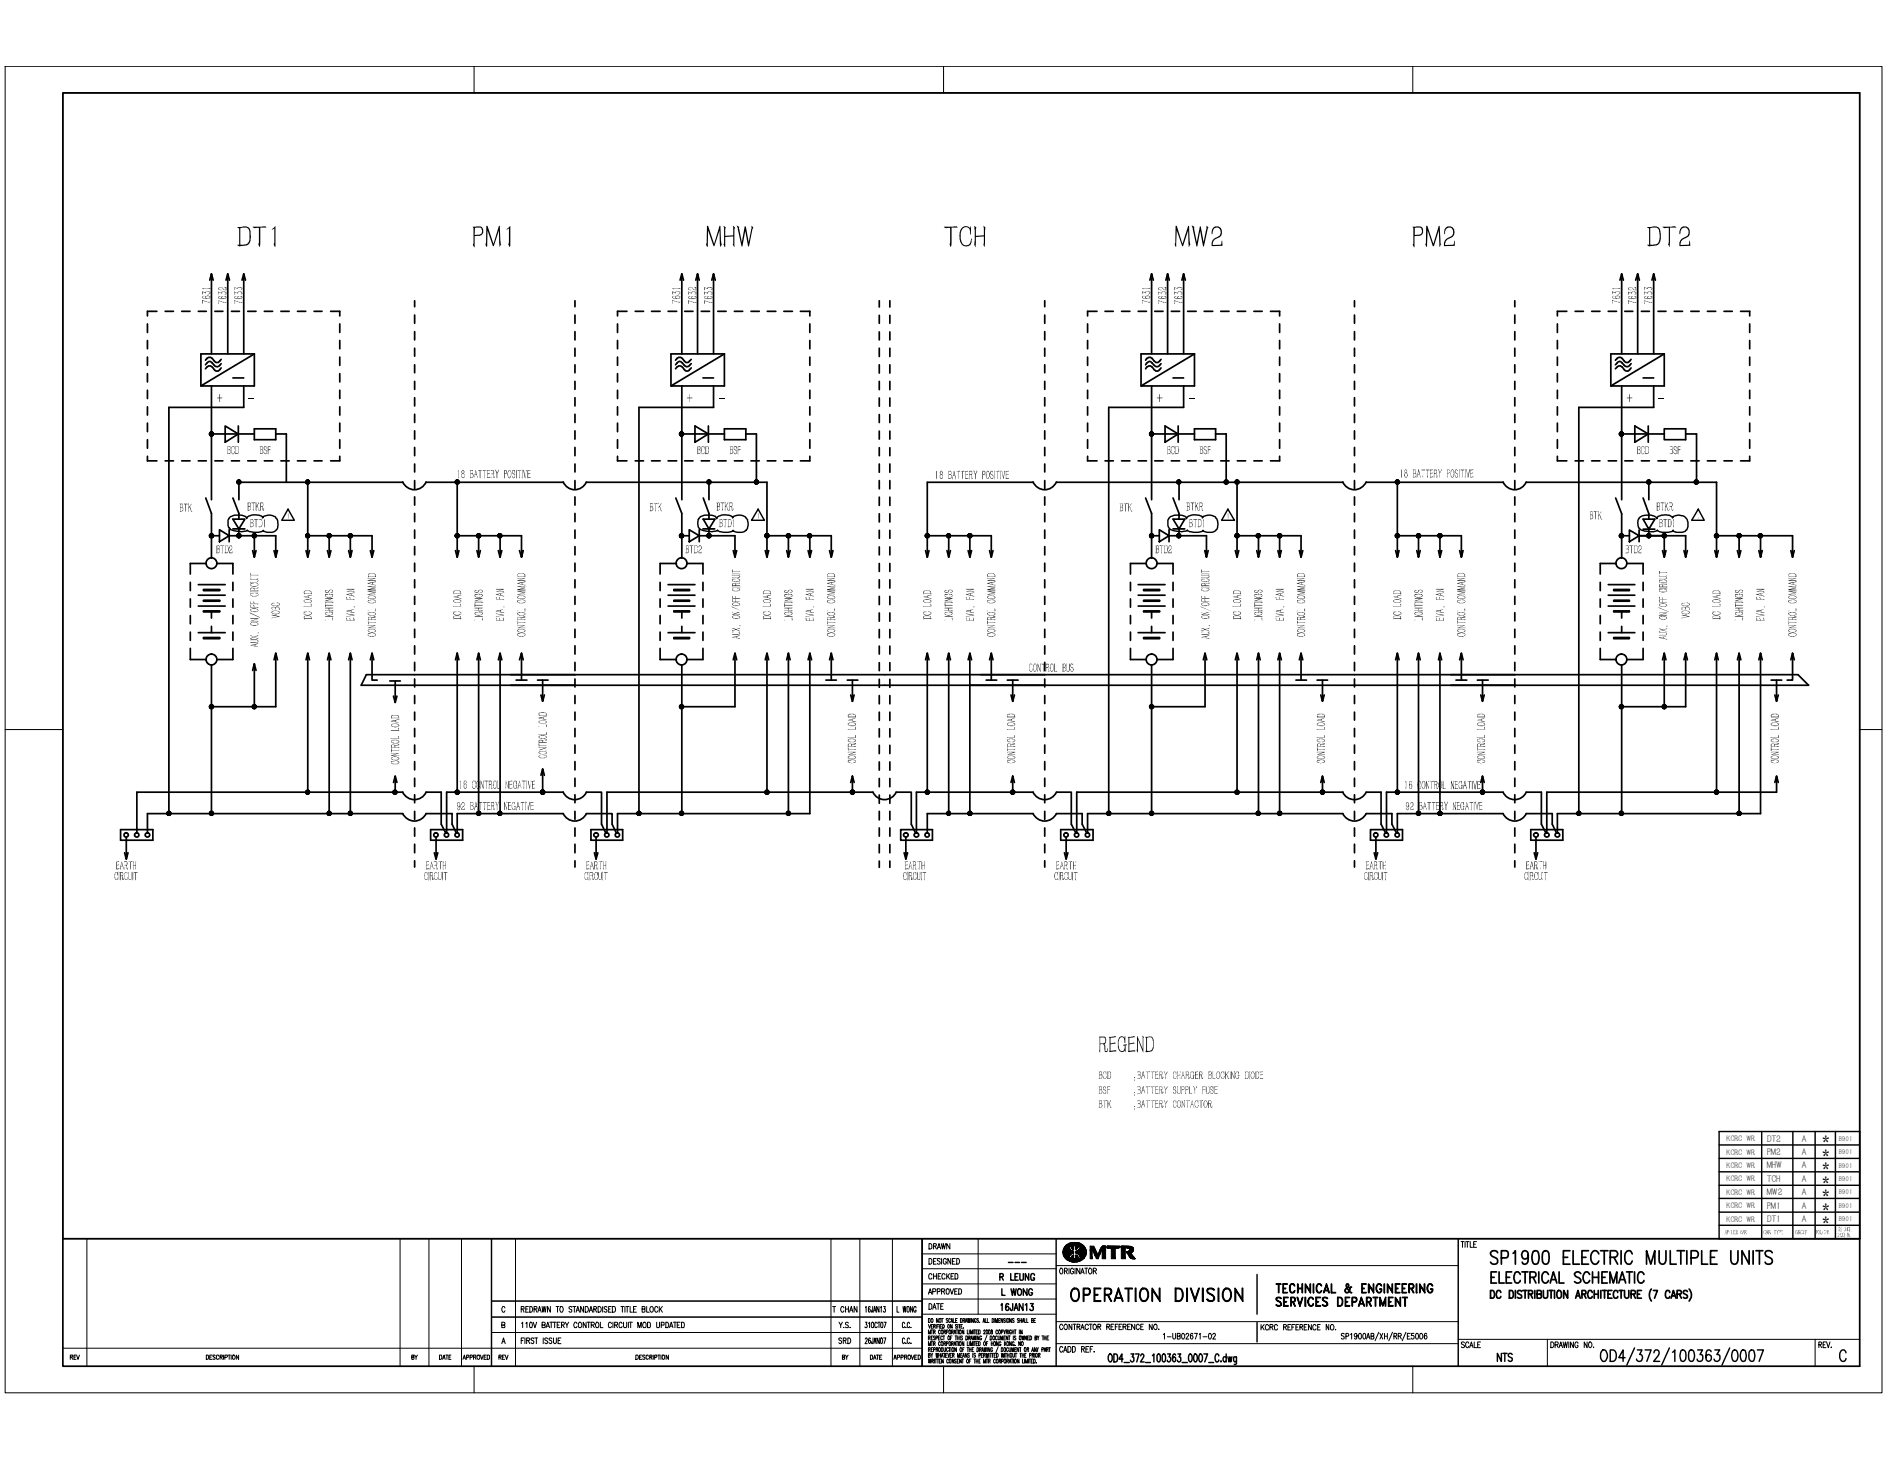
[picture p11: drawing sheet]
<svg xmlns="http://www.w3.org/2000/svg" width="279mm" height="216mm" viewBox="0 0 279 216" stroke-linecap="round" stroke-linejoin="round" font-family="sans-serif">
<defs><g id="words">
<text font-size="12.1" x="245.4" y="52.7">-----1</text>
<text font-size="11.9" x="160.9" y="51.5">i-~-~------1</text>
<text font-size="11.7" x="230.5" y="52.7">i-~-~-.</text>
<text font-size="10.1" x="168.3" y="71.6">-1-,</text>
<g font-size="8.4">
<text x="54.3" y="89.6">I</text>
<text x="76.5" y="89.9">I</text>
<text x="146.1" y="89.9">I</text>
</g>
<text font-size="6.9" x="160.9" y="71.6">....r-</text>
<g font-size="6.6">
<text x="178.1" y="71.6">-1'</text>
<text x="122.4" y="89">I</text>
<text x="192" y="89">I</text>
<text x="215.8" y="88.9">I</text>
</g>
<g font-size="6.2">
<text x="108.2" y="89">;</text>
<text x="116" y="89">i</text>
<text x="139.7" y="89.9">i</text>
<text x="177.7" y="89">;</text>
<text x="185.6" y="89">i</text>
</g>
<text font-size="6" x="209.4" y="91.9">I</text>
<g font-size="5.8">
<text x="149" y="113">i</text>
<text x="194.9" y="113">i</text>
</g>
<text font-size="5.7" x="145.9" y="92.6">!</text>
<g font-size="5.4">
<text x="35" y="36.5">DT1</text>
<text x="69.9" y="36.6">PM1</text>
<text x="104.5" y="36.6">MHW</text>
<text x="139.8" y="36.5">TCH</text>
<text x="174" y="36.5">MW2</text>
<text x="209.2" y="36.6">PM2</text>
<text x="243.9" y="36.5">DT2</text>
</g>
<g font-size="5.2">
<text x="43.9" y="67.5">__</text>
<text x="113.5" y="67.5">__</text>
<text x="252.7" y="67.5">__</text>
</g>
<g font-size="5.1">
<text x="36.9" y="87.9">I</text>
<text x="44.8" y="92.6">s</text>
<text x="54.2" y="92.6">!</text>
<text x="66.9" y="92.6">s</text>
<text x="76.4" y="92.6">!</text>
<text x="136.6" y="92.6">s</text>
<text x="182.5" y="91.4">s</text>
</g>
<text font-size="5" x="268.7" y="201.8">I&quot;'</text>
<text font-size="3.7" x="185.4" y="197.7">T</text>
<g font-size="3.5">
<text x="149.1" y="107.5">,,;</text>
<text x="194.9" y="107.5">,,;</text>
</g>
<g font-size="3.4">
<text x="256.8" y="88.8">I~</text>
<text x="206.2" y="91.9">B</text>
<text x="162.7" y="155.8">REGEND</text>
</g>
<text font-size="3.2" x="220.6" y="187.2">SP1900 ELECTRIC MULTIPLE UNITS</text>
<g font-size="3.1">
<text x="264.8" y="87">i</text>
<text x="98.8" y="93">T</text>
<text x="212.6" y="91.9">i !l</text>
<text x="156.9" y="192.4">ORl~;~RATION DIVISION</text>
</g>
<g font-size="2.9">
<text x="165.7" y="80.4">m~</text>
<text x="157.3" y="186.7">.MTR</text>
</g>
<g font-size="2.8">
<text x="26.6" y="75.3">811(</text>
<text x="41.6" y="77.2">&amp;.</text>
<text x="96.1" y="77.3">811(~,8ll(R&amp;.I</text>
<text x="250.4" y="77.2">&amp;.</text>
<text x="220.7" y="190.2">ELECTRICAL SCHEMATIC</text>
<text x="237" y="201.2">0D4/372/1DD363/0007</text>
</g>
<g font-size="2.7">
<text x="131.6" y="198.9">J</text>
<text x="136" y="198.9">Jncamr1111r••</text>
<text x="272.3" y="201.8">C</text>
</g>
<text font-size="2.6" x="127.2" y="198.9">I</text>
<g font-size="2.5">
<text x="119.2" y="91.4">&quot;'el</text>
<text x="192.1" y="91.4">el</text>
<text x="269.9" y="173.4">*</text>
<text x="269.9" y="171.5">*</text>
<text x="269.9" y="169.5">*</text>
<text x="269.9" y="179.4">*</text>
<text x="269.9" y="177.4">*</text>
<text x="269.9" y="175.4">*</text>
<text x="269.9" y="181.4">*</text>
</g>
<g font-size="2.4">
<text x="21.6" y="49.4">I</text>
<text x="21.6" y="51.8">I</text>
<text x="50.1" y="49.4">I</text>
<text x="50.1" y="51.8">I</text>
<text x="61.2" y="48">I</text>
<text x="61.2" y="50.5">I</text>
<text x="61.2" y="52.9">I</text>
<text x="91.3" y="49.4">I</text>
<text x="91.3" y="51.8">I</text>
<text x="119.8" y="49.4">I</text>
<text x="119.8" y="51.8">I</text>
<text x="21.6" y="54.3">I</text>
<text x="21.6" y="56.7">I</text>
<text x="21.6" y="59.2">I</text>
<text x="50.1" y="54.3">I</text>
<text x="50.1" y="56.7">I</text>
<text x="50.1" y="59.2">I</text>
<text x="61.2" y="55.4">I</text>
<text x="61.2" y="57.8">I</text>
<text x="91.3" y="54.3">I</text>
<text x="91.3" y="56.7">I</text>
<text x="91.3" y="59.2">I</text>
<text x="119.8" y="54.3">I</text>
<text x="119.8" y="56.7">I</text>
<text x="119.8" y="59.2">I</text>
<text x="230.5" y="57">I</text>
<text x="259" y="57">I</text>
<text x="21.6" y="61.6">I</text>
<text x="21.6" y="64.1">I</text>
<text x="50.1" y="61.6">I</text>
<text x="50.1" y="64.1">I</text>
<text x="61.2" y="60.3">I</text>
<text x="61.2" y="62.7">I</text>
<text x="61.2" y="65.2">I</text>
<text x="91.3" y="61.6">I</text>
<text x="91.3" y="64.1">I</text>
<text x="119.8" y="61.6">I</text>
<text x="119.8" y="64.1">I</text>
<text x="21.6" y="66.5">I</text>
<text x="50.1" y="66.5">I</text>
<text x="61.2" y="67.6">I</text>
<text x="91.3" y="66.5">I</text>
<text x="119.8" y="66.5">I</text>
<text x="61.2" y="87.2">I</text>
<text x="61.2" y="89.7">I</text>
<text x="61.2" y="92.1">I</text>
<text x="61.2" y="94.6">I</text>
<text x="264.8" y="93.5">&quot;</text>
<text x="188.9" y="191.6">TECHNICAL &amp; ENGINEERING</text>
</g>
<g font-size="2.3">
<text x="21.5" y="46.7">,---</text>
<text x="41.4" y="46.7">----,</text>
<text x="111" y="46.7">----,</text>
<text x="67" y="89.9">,!Ii</text>
</g>
<g font-size="2.2">
<text x="91.3" y="47">r- -</text>
<text x="160.9" y="56.8">I</text>
<text x="160.9" y="59.4">I</text>
<text x="171.4" y="59.4">+</text>
<text x="176" y="59.4">-</text>
<text x="189.3" y="56.8">I</text>
<text x="189.3" y="59.4">I</text>
<text x="230.5" y="59.4">I</text>
<text x="241" y="59.4">+</text>
<text x="245.6" y="59.4">-</text>
<text x="258.9" y="59.4">I</text>
<text x="160.9" y="61.6">I</text>
<text x="160.9" y="64.1">I</text>
<text x="189.3" y="61.6">I</text>
<text x="189.3" y="64.1">I</text>
<text x="230.5" y="61.6">I</text>
<text x="230.5" y="64.1">I</text>
<text x="258.9" y="61.6">I</text>
<text x="258.9" y="64.1">I</text>
<text x="160.9" y="66.7">I</text>
<text x="189.3" y="66.7">I</text>
<text x="230.5" y="66.6">I</text>
<text x="258.9" y="66.6">I</text>
<text x="27.9" y="87.9">i-=-1</text>
<text x="44.9" y="89.6">,!I</text>
<text x="48" y="89.6">-;</text>
<text x="97.6" y="89">1::;;;;:1</text>
<text x="112.9" y="89">,,;</text>
<text x="130" y="87.2">11</text>
<text x="130" y="89.7">11</text>
<text x="136.6" y="89.9">,!I</text>
<text x="167.2" y="88.6">1-=-1</text>
<text x="182.5" y="88.6">,!I</text>
<text x="206.3" y="89">,!I</text>
<text x="209.4" y="89">-</text>
<text x="236.8" y="88.8">i-=-1</text>
<text x="253.5" y="88.8">,,;</text>
<text x="27.8" y="95.2">1-1</text>
<text x="27.8" y="90.7">1==1</text>
<text x="27.9" y="93">1_:_1&quot;'</text>
<text x="97.6" y="94.8">:-::!:-1</text>
<text x="103.9" y="93">1</text>
<text x="108.3" y="91.4">-</text>
<text x="108.3" y="93">&quot;</text>
<text x="122.4" y="93">!!!</text>
<text x="130" y="92.1">11</text>
<text x="130" y="94.6">11</text>
<text x="167.2" y="94.8">:-::!:- I</text>
<text x="167.3" y="90.7">1</text>
<text x="168.4" y="91.4">==:1</text>
<text x="177.9" y="93">&quot;</text>
<text x="192" y="93">!!!</text>
<text x="215.8" y="94.3">!!!</text>
<text x="236.8" y="91.2">1==:1~~</text>
<text x="236.8" y="94.8">: -::!:- I</text>
<text x="238.8" y="93.5">&quot;T&quot; I &quot;</text>
<text x="253.5" y="91.2">a.Ji,,,!</text>
<text x="148.1" y="194.2">18J!N13</text>
<text x="188.9" y="193.5">SERVICES DEPARTMENT</text>
<text x="164" y="201.9">OOU72..100363..0007..c.dl!I</text>
<text x="221.7" y="201.8">HIS</text>
</g>
<g font-size="2.1">
<text x="61.2" y="128.7">I EMW</text>
<text x="85" y="128.7">I EMW</text>
<text x="154.6" y="128.7">I EMW</text>
<text x="200.5" y="128.7">I EMW</text>
<text x="224.2" y="128.7">I EMW</text>
<text x="133.6" y="198.9">c.c.</text>
</g>
<g font-size="2">
<text x="235.5" y="77">BlK</text>
<text x="119.3" y="89">&lt;</text>
<text x="133.9" y="128.9">EABW</text>
<text x="220.6" y="192.4">DC IISIRBJIION ARCHIIECIIE (7 ClfiS)</text>
</g>
<g font-size="1.9">
<text x="73.4" y="89.9">a§</text>
<text x="119.3" y="89">a§</text>
<text x="143" y="89.9">a§</text>
<text x="188.9" y="89">a§</text>
<text x="212.6" y="88.9">a§</text>
<text x="17.2" y="128.9">EABW</text>
<text x="86.5" y="130.4">llBWT</text>
</g>
<g font-size="1.8">
<text x="61.2" y="45.6">I</text>
<text x="130" y="45.6">11</text>
<text x="67.5" y="70.8">)8 8ATTS!Y POOIIM</text>
<text x="138.6" y="70.9">18 8ATTS!YPOOmVE</text>
<text x="207.4" y="70.8">188ATTS!YPOOl1M</text>
<text x="32" y="82">8TOO</text>
<text x="51.2" y="89.6">,§</text>
<text x="16.9" y="130.3">CRCUIT</text>
<text x="62.7" y="130.3">CRCUIT</text>
<text x="225.8" y="130.4">OOUllT</text>
<text x="162.7" y="162">&amp;If</text>
<text x="162.7" y="159.8">BCD</text>
<text x="168" y="159.8">,BATTEIW CHARGER BLOOKlNO D!OOE</text>
<text x="162.7" y="164.1">BTK</text>
<text x="168" y="164.1">,BATTEA.YCONTACTOO</text>
</g>
<g font-size="1.7">
<text x="101.5" y="82">8TD2</text>
<text x="106.5" y="78.1">8TD</text>
<text x="112.9" y="91.4">8</text>
<text x="133.7" y="130.3">CllCLTT</text>
<text x="156.1" y="130.3">CllCLTT</text>
<text x="202" y="130.3">CllCLTT</text>
<text x="168" y="162">,BATTEA.YSUPPLYRJSE</text>
<text x="148" y="189.7">R IE.NI</text>
<text x="148.2" y="191.9">L WllNG</text>
</g>
<g font-size="1.5">
<text x="230.5" y="68.4">L.</text>
<text x="261.7" y="173">MHW</text>
<text x="261.7" y="171.1">PM2</text>
<text x="261.7" y="169">DT2</text>
<text x="266.9" y="173">A</text>
<text x="266.9" y="171">A</text>
<text x="266.9" y="169">A</text>
<text x="261.7" y="179">PM1</text>
<text x="261.7" y="177">MW2</text>
<text x="261.7" y="175">TCH</text>
<text x="266.9" y="179">A</text>
<text x="266.9" y="177">A</text>
<text x="266.9" y="175">A</text>
<text x="261.7" y="181">DT1</text>
<text x="266.9" y="180.9">A</text>
<text x="123.1" y="194.3">ITCHANl1s.w11JIL11t1«:IDATE</text>
</g>
<g font-size="1.4">
<text x="21.5" y="68.4">L.</text>
<text x="91.2" y="68.4">L.</text>
<text x="137.6" y="185">DRAWN</text>
<text x="137.6" y="187.3">DESIGNED</text>
<text x="74.2" y="194.4">C</text>
<text x="76.3" y="194.4">IREDRAWNTOSTANDARDISEDTITLEBLOCK</text>
<text x="74.3" y="199.1">A</text>
<text x="76.3" y="199.1">IFlRSTISSUE</text>
<text x="124.2" y="198.9">SRD</text>
<text x="128.1" y="198.9">26.1AN01</text>
<text x="172.3" y="198.9">1-U802671-02</text>
<text x="198.6" y="198.4">SP1900AB/XH/RR/E5006</text>
</g>
<g font-size="1.3">
<text x="137.5" y="191.7">N'PROVED</text>
<text x="137.5" y="189.5">CHECKED</text>
<text x="124.2" y="196.8">Y.S.</text>
<text x="128.1" y="196.8">J10Cl07</text>
<text x="133.6" y="196.8">C.C.</text>
<text x="137.4" y="196.8">!rl...!b-:</text>
<text x="145.5" y="196.4">11</text>
<text x="146.8" y="196.8">::-iE</text>
<text x="156.9" y="196.8">CONTRACTOR REFERENCE NO.</text>
<text x="186.8" y="197">KCRCREFERENCENO.</text>
</g>
<g font-size="1.2">
<text x="255.8" y="173">KCRC WR</text>
<text x="255.8" y="171">KCRC WR</text>
<text x="255.8" y="169">KCRC WR</text>
<text x="255.8" y="174.9">KCRC WR</text>
<text x="255.8" y="177">KCRC WR</text>
<text x="255.8" y="178.9">KCRC WR</text>
<text x="255.8" y="180.9">KCRC WR</text>
</g>
<g font-size="1.1">
<text x="272.4" y="172.9">B901</text>
<text x="272.4" y="170.9">B901</text>
<text x="272.4" y="169">B901</text>
<text x="272.4" y="178.9">B901</text>
<text x="272.4" y="176.9">B901</text>
<text x="272.4" y="174.9">B901</text>
<text x="272.4" y="180.8">B901</text>
</g>
</g></defs>
<g fill="none" stroke="#000" stroke-width=".25">
<path d="M9.3 13.8h266.2v188.5h-266.2zM29.4 46.1h1.2M29.8 57.1l7.9-4.7v4.7zM31.1 41.5l.2-.9 .3 .9M31.3 40.6v11.8M31.3 57.1v16.9M31.8 46.1h1.2M32.8 53.2l-.5 .5h-.3l-.3-.2a.85 .85 0 0 0-.8-.6l-.5 .4M32.8 54.5l-.5 .4h-.3l-.3-.2a.85 .85 0 0 0-.8-.5l-.5 .4M32.8 53.8l-.4 .4-.2 .1a1.05 1.05 0 0 1-.9-.7 .41 .41 0 0 0-.7 .2l-.2 .2M33.5 41.5l.2-.9 .3 .9M33.7 40.6v11.8"/>
<path d="M34.3 46.1h1.2M34.5 56h1.6M35.9 41.5l.2-.9 .3 .9M36.1 57.1v3.2h-11.1v60.2M36.1 40.6v11.8M36.7 46.1h1.2M37.7 52.4h-7.9v4.7M39.2 46.1h1.2M85.2 44.5v.9M85.2 46.7v1.2M85.2 49.1v1.2M85.2 51.6v1.1"/>
<path d="M85.2 54v1.2M85.2 56.5v1.2M85.2 58.9v1.2M94.1 46.1h1.2M96.5 46.1h1.3M99 46.1h1.2M99.4 57.1l7.9-4.7v4.7zM100.8 41.5l.2-.9 .3 .9M101 40.6v11.8M101 57.1v16.9M101.4 46.1h1.3M102.4 53.2a.74 .74 0 0 1-.8 .5l-.2-.2a.85 .85 0 0 0-.9-.6l-.4 .4"/>
<path d="M102.4 54.5a.74 .74 0 0 1-.8 .4l-.2-.2a.85 .85 0 0 0-.9-.5l-.4 .4M102.4 53.8a.67 .67 0 0 1-.9 .4l-.5-.6a.41 .41 0 0 0-.7 .2l-.2 .2M103.1 41.5l.2-.9 .3 .9M103.3 40.6v11.8M103.9 46.1h1.2M104.1 56h1.6M105.5 41.5l.2-.9 .3 .9M105.7 57.1v3.2h-11v60.2M105.7 40.6v11.8M106.3 46.1h1.3M107.3 52.4h-7.9v4.7M108.8 46.1h1.2"/>
<path d="M130.3 46.7v1.2M130.3 49.1v1.2M130.3 51.6v1.2M130.3 54v1.2M130.3 56.5v1.2M130.3 58.9v1.3M131.8 46.7v1.2M131.8 49.1v1.2M131.8 51.6v1.2M131.8 54v1.2M131.8 56.5v1.2M131.8 58.9v1.3"/>
<path d="M154.8 44.5v.9M154.8 46.7v1.2M154.8 49.1v1.2M154.8 51.6v1.1M154.8 54v1.2M154.8 56.5v1.2M154.8 58.9v1.2M169 57.1l8-4.7v4.7zM169 52.4v4.7M170.6 57.1v16.9M173.8 56h1.5M175.3 57.1v3.2h-11v60.2"/>
<path d="M200.7 44.5v.9M200.7 46.7v1.2M200.7 49.1v1.2M200.7 51.6v1.1M200.7 54v1.2M200.7 56.5v1.2M200.7 58.9v1.2M224.4 44.5v.9M224.4 46.7v1.2M224.4 49.1v1.2M224.4 51.6v1.1M224.4 54v1.2"/>
<path d="M224.4 56.5v1.2M224.4 58.9v1.2M238.6 52.4v4.7M238.6 57.1l7.9-4.7v4.7zM240.2 57.1v16.9M245 57.1v3.2h-11.1v60.2M24.5 68.2h1.2M26.9 68.2h1.3M29.4 68.2h1.2M30.5 73.7l.8 2.3v6.6M31.3 64.3h6.4M31.3 79.3h1.2"/>
<path d="M31.8 68.2h1.2M32.5 78.4l1.5 .9-1.5 .9zM33.4 63.1l1.9 1.2-1.9 1.2zM34 79.3h6.9v3.2l.2-1M34 78.4v1.8M34.3 68.2h1.2M34.5 78.3h1.8M34.5 76.9h1.8l-.9 1.4zM34.5 73.7l.9 2.3v.9M35.3 63.1v2.4M35.4 78.3v1M36.7 68.2h1.2"/>
<path d="M37.7 63.5h3.2v1.6h-3.2zM37.7 79.3v3.2M39.2 68.2h1.2M40.9 64.3h1.5v7.1M41.6 68.2h1.2M45.6 71.4v11.1M45.6 79.3h9.5v3.2M48.8 79.3v3.2M50.3 67.6v.6h-1.3M51.9 79.3v3.2l.3-1M59.6 71.4a1.89 1.89 0 0 0 1.8 1.1 1.89 1.89 0 0 0 1.7-1.1M59.7 71.4h-24.3v2.6"/>
<path d="M61.4 68.7v1.2M61.4 71.2v1.1M61.4 73.6v1.2M61.4 76v1.3M61.4 78.5v1.2M63.1 71.4h20.3M67.7 79.3h9.6v3.2l.2-1M67.7 71.4v11.1M70.9 79.3v3.2M74.1 79.3v3.2l.2-1M83.4 71.4a1.86 1.86 0 0 0 1.8 1.1 1.86 1.86 0 0 0 1.7-1.1M85.2 61.3v1.3"/>
<path d="M85.2 63.8v1.2M85.2 66.3v1.2M85.2 68.7v1.2M85.2 71.2v1.1M85.2 73.6v1.2M85.2 76v1.3M85.2 78.5v1.2M86.9 71.4h26.7v7.9h9.5v3.2l.3-1M94.1 68.2h1.2M96.5 68.2h1.3M99 68.2h1.2M100.1 73.7l.9 2.3v6.6"/>
<path d="M101 64.3h6.3M101 79.3h1.1M101.4 68.2h1.3M102.1 78.4l1.5 .9-1.5 .9zM103 63.1l1.9 1.2-1.9 1.2zM103.6 79.3h5.3v3.2l.2-1M103.6 78.4v1.8M103.9 68.2h1.2M104.2 73.7l.8 2.3M104.9 63.1v2.4M105 71.4v2.6M105 78.3v1"/>
<path d="M106.3 68.2h1.3M107.3 63.5h3.2v1.6h-3.2zM108.8 68.2h1.2M110.5 64.3h1.6v7.1M111.3 68.2h1.2M113.6 79.3v3.2l.3-1M116.8 79.3v3.2M120 67.6v.6h-1.4M120 79.3v3.2l.2-1M130.3 61.4v1.2M130.3 63.8v1.2M130.3 66.3v1.2"/>
<path d="M130.3 68.7v1.2M130.3 71.2v1.2M130.3 73.6v1.2M130.3 76.1v1.2M130.3 78.5v1.2M131.8 61.4v1.2M131.8 63.8v1.2M131.8 66.3v1.2M131.8 68.7v1.2M131.8 71.2v1.2M131.8 73.6v1.2M131.8 76.1v1.2"/>
<path d="M131.8 78.5v1.2M137.4 79.3v3.2M140.5 79.3v3.2M143.7 79.3v3.2l.2-1M153 71.4a1.89 1.89 0 0 0 1.8 1.1 1.89 1.89 0 0 0 1.7-1.1M153.1 71.4h-15.7v7.9h9.5v3.2M154.8 61.3v1.3M154.8 63.8v1.2M154.8 66.3v1.2M154.8 68.7v1.2M154.8 71.2v1.1M154.8 73.6v1.2"/>
<path d="M154.8 76v1.3M154.8 78.5v1.2M156.5 71.4h42.5M170.6 76v6.6M173.2 79.3h5.5v3.2l-.2-1M173.8 76.9h1.7l-.8 1.4zM174.7 76v.9M177 63.5h3.1v1.6M180.1 64.3h1.6v7.1M183.3 71.4v7.9h9.4v3.2l-.2-1M183.3 79.3v3.2M185.8 68.2h1.2"/>
<path d="M186.4 79.3v3.2M189.6 67.6v.6h-1.4M189.6 79.3v3.2l.2-1M198.9 71.4a1.89 1.89 0 0 0 1.8 1.1 1.89 1.89 0 0 0 1.7-1.1M200.7 61.3v1.3M200.7 63.8v1.2M200.7 66.3v1.2M200.7 68.7v1.2M200.7 71.2v1.1M200.7 73.6v1.2M200.7 76v1.3M200.7 78.5v1.2"/>
<path d="M202.4 71.4h20.3M207 71.4v7.9h9.5v3.2l.2-1M207 79.3v3.2l.3-1M210.1 79.3v3.2M213.3 79.3v3.2l.3-1M222.7 71.4a1.86 1.86 0 0 0 1.7 1.1 1.86 1.86 0 0 0 1.7-1.1M224.4 61.3v1.3M224.4 63.8v1.2M224.4 66.3v1.2M224.4 68.7v1.2M224.4 71.2v1.1M224.4 73.6v1.2"/>
<path d="M224.4 76v1.3M224.4 78.5v1.2M226.1 71.4h28.2v7.9h11.3v3.2M233.3 68.2h1.3M235.8 68.2h1.2M238.3 68.2h1.2M239.4 73.7l.8 2.4v6.5M240.2 64.3h6.3M240.2 79.3h1.2M240.7 68.2h1.2M241.4 78.5l1.4 .8-1.4 .9zM242.2 63.1l2 1.2-2 1.2z"/>
<path d="M242.8 79.3h6.9v3.2M242.8 78.5v1.7M243.2 68.2h1.1M243.4 78.4h1.8M243.4 73.7l.9 2.4v.8M243.4 76.9h1.8l-.9 1.5zM244.2 63.1v2.4M244.3 71.4v2.6M244.3 78.4v.9M245.6 68.2h1.2M246.5 63.5h3.2v1.6h-3.2zM246.5 79.3v3.2l.3-1"/>
<path d="M248 68.2h1.3M249.7 64.3h1.6v7.1M250.5 68.2h1.2M254.3 79.3v3.2M257.6 79.3v3.2M259.2 67.6v.6h-1.3M260.8 79.3v3.2l.3-1M28.2 96v1.7h2.4M29.4 88.1h4M29.4 89.7h4M29.4 93.7h4M29.4 86.6h4"/>
<path d="M30.6 83.4h-2.4v1.6M31.3 90.6v.9M31.3 98.5v22M32.2 83.4h2.3v1.6M34.5 96v1.7h-2.3M37.4 99.3l.3-1 .2 1M37.4 81.5l.3 1 .2-1M37.7 98.3v6.3M40.6 97.7l.3-1 .2 1M40.6 81.5l.3 1M40.9 96.7v7.9h-9.6M45.3 97.7l.3-1 .2 1"/>
<path d="M45.3 81.5l.3 1 .2-1M45.6 96.7v20.6M48.5 97.7l.3-1 .2 1M48.5 81.5l.3 1 .2-1M48.8 96.7v23.8M51.6 97.7l.3-1 .3 1M51.9 96.7v23.8M54.3 99.9h212.1l1.5 1.6h-214.4zM54.9 97.7l.2-1 .3 1M55.1 96.7v4h.8M61.4 80.9v1.3M61.4 83.4v1.2"/>
<path d="M61.4 95.6v1.3M61.4 98.1v1.2M67.5 81.5l.2 1 .3-1M67.7 96.7l-.2 1M67.7 96.7v20.6M67.7 96.7l.3 1M70.7 97.7l.2-1 .3 1M70.7 81.5l.2 1 .3-1M70.9 96.7v23.8M73.8 97.7l.3-1 .2 1M74.1 96.7v23.8M77 97.7l.3-1 .2 1"/>
<path d="M77.3 96.7v4M85.2 80.9v1.3M85.2 83.4v1.2M85.2 85.9v1.1M85.2 88.3v1.2M85.2 90.7v1.2M85.2 93.2v1.2M85.2 95.6v1.3M85.2 98.1v1.2M97.8 96v1.7h2.4M97.8 86.2v1.3M99 88.1h4"/>
<path d="M99 89.7h4M99 93.7h4M99 86.6h4M99.8 90.6h2.4M99.8 90.5h2.4M100.2 83.4h-2.4v1.6M101 90.6v.9M101 98.5v22M101.8 83.4h2.3v1.6M104.1 96v1.7h-2.3M104.1 86.2v1.3M108.6 97.7l.3-1 .2 1"/>
<path d="M108.6 81.5l.3 1M108.9 96.7v7.9h-7.9M113.4 97.7l.2-1 .3 1M113.4 81.5l.2 1M113.6 96.7v20.6M116.5 97.7l.3-1 .3 1M116.5 81.5l.3 1 .3-1M116.8 96.7v23.8M119.7 97.7l.3-1 .2 1M119.7 81.5l.3 1M120 96.7v23.8h-28.5v2.9M122.9 97.7l.2-1 .3 1"/>
<path d="M122.9 81.5l.2 1M123.1 96.7v4M130.3 81v1.2M130.3 83.4v1.2M130.3 95.7v1.2M130.3 98.1v1.2M131.8 81v1.2M131.8 83.4v1.2M131.8 95.7v1.2M131.8 98.1v1.2M137.1 97.7l.3-1 .2 1M137.1 81.5l.3 1 .2-1"/>
<path d="M137.4 96.7v20.6M140.3 97.7l.2-1 .3 1M140.3 81.5l.2 1 .3-1M140.5 96.7v23.8M143.4 97.7l.3-1 .2 1M143.7 96.7v23.8M146.6 97.7l.3-1 .2 1M146.9 96.7v4M154.8 80.9v1.3M154.8 83.4v1.2M154.8 85.9v1.1M154.8 88.3v1.2"/>
<path d="M154.8 90.7v1.2M154.8 93.2v1.2M154.8 95.6v1.3M154.8 98.1v1.2M167.5 96v1.7h2.3M167.5 86.2v1.3M167.5 91.1v1.3M168.6 88.1h4M168.6 89.7h4M168.6 93.7h4M168.6 86.6h4M169.8 83.4h-2.3v1.6"/>
<path d="M170.6 92.8v.9M170.6 98.5v22M171.4 83.4h2.4v1.6M173.8 96v1.7h-2.4M173.8 86.2v1.3M173.8 88.7v1.2M173.8 91.1v1.3M178.3 97.7l.2-1 .3 1M178.5 96.7v7.9h-7.9M179 81.5l-.3 1M183 97.7l.3-1 .2 1M183 81.5l.3 1 .2-1"/>
<path d="M183.3 96.7v20.6M186.2 97.7l.2-1 .3 1M186.2 81.5l.2 1 .3-1M186.4 96.7v23.8M189.3 97.7l.3-1 .2 1M189.3 81.5l.3 1M189.6 96.7v23.8M192.5 97.7l.2-1 .3 1M192.7 96.7v4M193 81.5l-.3 1M200.7 80.9v1.3M200.7 83.4v1.2"/>
<path d="M200.7 85.9v1.1M200.7 88.3v1.2M200.7 90.7v1.2M200.7 93.2v1.2M200.7 95.6v1.3M200.7 98.1v1.2M206.8 97.7l.2-1 .3 1M206.8 81.5l.2 1M207 96.7v20.6M209.9 97.7l.2-1 .3 1M209.9 81.5l.2 1 .3-1M210.1 96.7v23.8"/>
<path d="M213.1 97.7l.2-1 .3 1M213.1 81.5l.2 1M213.3 96.7v23.8M216.2 97.7l.3-1 .2 1M216.2 81.5l.3 1M216.5 96.7v4M224.4 80.9v1.3M224.4 83.4v1.2M224.4 85.9v1.1M224.4 88.3v1.2M224.4 90.7v1.2M224.4 93.2v1.2"/>
<path d="M224.4 95.6v1.3M224.4 98.1v1.2M237.1 96v1.7h2.3M237.1 86.2v1.3M237.1 88.7v1.2M237.1 91.1v1.3M238.3 88.1h3.9M238.3 89.7h3.9M238.3 93.7h3.9M238.3 86.6h3.9M239.4 83.4h-2.3v1.6M240.2 98.5v22"/>
<path d="M241 83.4h2.4v1.6M243.4 96v1.7h-2.4M243.4 86.2v1.3M243.4 88.7v1.2M246.3 97.7l.2-1 .3 1M246.3 81.5l.2 1M246.5 96.7v7.9M249.5 97.7l.2-1 .3 1M249.5 81.5l.2 1 .3-1M249.7 96.7v7.9h-9.5M254 97.7l.3-1 .3 1M254 81.5l.3 1 .3-1"/>
<path d="M254.3 96.7v20.6M257.4 97.7l.2-1 .3 1M257.4 81.5l.2 1 .3-1M257.6 96.7v23.8M260.6 97.7l.2-1 .3 1M260.6 81.5l.2 1M260.8 96.7v23.8h-30.1v2.9M265.3 97.7l.3-1 .2 1M265.3 81.5l.3 1 .2-1M265.6 96.7v4h-.8M57.7 100.8h1.6M58.3 115.9l.2-1 .3 1"/>
<path d="M58.3 103.1l.2 .9 .3-.9M58.5 100.8v3.2M58.5 114.9v2.4M59.6 117.3a1.92 1.92 0 0 0 1.8 1.1 1.92 1.92 0 0 0 1.7-1.1h2.3v4.7l.6 1.4M59.7 117.3h-39.4v6.1M61.4 100.5v1.2M61.4 103v1.2M61.4 105.5v1.1M61.4 107.9v1.2M61.4 110.3v1.2M61.4 112.8v1.2M61.4 115.2v1.3"/>
<path d="M61.4 117.7v1.2M76.5 100.7h1.6M79.6 100.7h1.6M80.1 114.8l.3-.9 .2 .9M80.1 102.9l.3 .9 .2-.9M80.4 100.7v3.1M80.4 113.9v3.4M85.2 100.5v1.2M85.2 103v1.2M85.2 105.5v1.1M85.2 107.9v1.2M85.2 110.3v1.2"/>
<path d="M85.2 112.8v1.2M85.2 115.2v1.3M85.2 117.7v1.2M122.3 100.7h1.6M125.5 100.7h1.6M126 102.9l.3 .9M126.3 114.9l-.3 1M126.3 114.9l.2 1M126.3 100.7v3.1M126.3 114.9v2.4M126.5 102.9l-.2 .9M130.3 100.6v1.2"/>
<path d="M130.3 103v1.2M130.3 105.5v1.2M130.3 107.9v1.2M130.3 110.4v1.2M130.3 112.8v1.2M130.3 115.3v1.2M130.3 117.7v1.3M131.8 100.6v1.2M131.8 103v1.2M131.8 105.5v1.2M131.8 107.9v1.2M131.8 110.4v1.2"/>
<path d="M131.8 112.8v1.2M131.8 115.3v1.2M131.8 117.7v1.3M146.1 100.7h1.6M149.2 100.7h1.6M149.8 102.9l.2 .9M150 114.9l-.2 1M150 100.7v3.1M150 114.9v2.4M150 114.9l.3 1M150.3 102.9l-.3 .9M153 117.3a1.92 1.92 0 0 0 1.8 1.1 1.92 1.92 0 0 0 1.7-1.1h2.2v4.7l.7 1.4"/>
<path d="M153.1 117.3h-17.3v6.1M154.8 100.5v1.2M154.8 103v1.2M154.8 105.5v1.1M154.8 107.9v1.2M154.8 110.3v1.2M154.8 112.8v1.2M154.8 115.2v1.3M154.8 117.7v1.2M192 100.7h1.5M195.1 100.7h1.6M195.7 115.9l.2-1 .3 1"/>
<path d="M195.7 102.9l.2 .9 .3-.9M195.9 100.7v3.1M195.9 114.9v2.4M198.9 117.3a1.92 1.92 0 0 0 1.8 1.1 1.92 1.92 0 0 0 1.7-1.1h2.2v4.7l.7 1.4M199 117.3h-39.5v6.1M200.7 100.5v1.2M200.7 103v1.2M200.7 105.5v1.1M200.7 107.9v1.2M200.7 110.3v1.2M200.7 112.8v1.2M200.7 115.2v1.3"/>
<path d="M200.7 117.7v1.2M215.7 100.7h1.6M218.9 100.7h1.6M219.4 102.9l.2 .9 .3-.9M219.4 115.9l.2-1 .3 1M219.6 100.7v3.1M219.6 114.9v2.4M224.4 100.5v1.2M224.4 103v1.2M224.4 105.5v1.1M224.4 107.9v1.2M224.4 110.3v1.2"/>
<path d="M224.4 112.8v1.2M224.4 115.2v1.3M224.4 117.7v1.2M262.4 100.7h1.5M262.9 115.9l.3-1 .2 1M262.9 102.9l.3 .9 .2-.9M263.2 114.9v2.4h-34v6.1M263.2 100.7v3.1M17.9 122.9h4.7v1.5h-4.7zM18.5 126.3l.2 .9M18.7 124v3.2l.3-.9M59.6 120.5a1.92 1.92 0 0 0 1.8 1.1 1.92 1.92 0 0 0 1.7-1.1h3.9v1.5l.6 1.4"/>
<path d="M59.7 120.5h-37.9v2.9M61.4 120.1v1.2M61.4 122.6v1.2M61.4 125v1.3M63.8 122.9h4.7v1.5h-4.7zM64.3 126.3l.3 .9M64.6 124v3.2l.3-.9M66.2 123.4v-6.1h17.2a1.89 1.89 0 0 0 1.8 1.1 1.89 1.89 0 0 0 1.7-1.1h2.2v4.7l.6 1.4M67.7 123.4v-2.9h15.7a1.89 1.89 0 0 0 1.8 1.1 1.89 1.89 0 0 0 1.7-1.1h3.8v1.5l.6 1.4M85.2 120.1v1.2M85.2 122.6v1.2M85.2 125v1.3"/>
<path d="M87.5 122.9h4.7v1.5h-4.7zM88.1 126.3l.2 .9M88.3 124v3.2l.3-.9M89.9 123.4v-6.1h39.4a1.89 1.89 0 0 0 1.7 1.1 1.89 1.89 0 0 0 1.8-1.1h2.2v4.7l.6 1.4M130.3 120.1v1.3M130.3 122.6v1.2M130.3 125.1v1.2M130.3 127.5v.9M131.8 120.1v1.3M131.8 122.6v1.2M131.8 125.1v1.2M131.8 127.5v.9"/>
<path d="M133.4 122.9h4.7v1.5h-4.7zM133.9 126.3l.3 .9M134.2 124v3.2l.3-.9M153 120.5a1.92 1.92 0 0 0 1.8 1.1 1.92 1.92 0 0 0 1.7-1.1h3.8v1.5l.7 1.4M153.1 120.5h-15.7v2.9M154.8 120.1v1.2M154.8 122.6v1.2M154.8 125v1.3M157.1 122.9h4.8v1.5h-4.8zM157.7 126.3l.2 .9 .3-.9M157.9 124v3.2M198.9 120.5a1.92 1.92 0 0 0 1.8 1.1 1.92 1.92 0 0 0 1.7-1.1h3.8v1.5l.7 1.4"/>
<path d="M199 120.5h-37.9v2.9M200.7 120.1v1.2M200.7 122.6v1.2M200.7 125v1.3M203 122.9h4.8v1.5h-4.8zM203.6 126.3l.2 .9 .3-.9M203.8 124v3.2M205.4 123.4v-6.1h17.3a1.89 1.89 0 0 0 1.7 1.1 1.89 1.89 0 0 0 1.7-1.1h2.2v4.7l.7 1.4M207 123.4v-2.9h15.7a1.89 1.89 0 0 0 1.7 1.1 1.89 1.89 0 0 0 1.7-1.1h3.9v1.5l.6 1.4M224.4 120.1v1.2M224.4 122.6v1.2M224.4 125v1.3"/>
<path d="M226.8 122.9h4.7v1.5h-4.7zM227.3 126.3l.2 .9 .3-.9M227.5 124v3.2M9.3 183.4h266.2"/>
<circle cx="31.3" cy="97.7" r=".8"/>
<circle cx="31.3" cy="83.4" r=".8"/>
<circle cx="101" cy="97.7" r=".8"/>
<circle cx="101" cy="83.4" r=".81"/>
<circle cx="170.6" cy="97.7" r=".8"/>
<circle cx="170.6" cy="83.4" r=".81"/>
<circle cx="240.2" cy="97.7" r=".8"/>
<circle cx="240.2" cy="83.4" r=".81"/>
<circle cx="18.7" cy="123.6" r=".32"/>
<circle cx="20.3" cy="123.6" r=".32"/>
<circle cx="21.8" cy="123.6" r=".33"/>
<circle cx="64.6" cy="123.6" r=".32"/>
<circle cx="66.1" cy="123.6" r=".32"/>
<circle cx="67.7" cy="123.6" r=".32"/>
<circle cx="88.3" cy="123.6" r=".33"/>
<circle cx="89.9" cy="123.6" r=".32"/>
<circle cx="91.5" cy="123.6" r=".32"/>
<circle cx="134.2" cy="123.6" r=".33"/>
<circle cx="135.8" cy="123.6" r=".33"/>
<circle cx="137.3" cy="123.6" r=".32"/>
<circle cx="157.9" cy="123.6" r=".32"/>
<circle cx="159.5" cy="123.6" r=".32"/>
<circle cx="161.1" cy="123.6" r=".32"/>
<circle cx="203.8" cy="123.6" r=".32"/>
<circle cx="205.4" cy="123.6" r=".32"/>
<circle cx="207" cy="123.6" r=".32"/>
<circle cx="227.5" cy="123.6" r=".33"/>
<circle cx="229.2" cy="123.6" r=".33"/>
<circle cx="230.7" cy="123.6" r=".33"/>
</g>
<g fill="none" stroke="#000" stroke-width=".38">
<path d="M31.2 79.2h.2v.2h-.2zM35.3 79.2h.2v.2h-.2zM35.3 71.3h.2v.2h-.2zM37.5 79.2h.3l.1 .1-.1 .2h-.3v-.2v-.1h.3l.1 .1-.2 .2h-.2zM37.6 79.2h.2v.2h-.2zM45.4 79.2h.3v.3h-.3v-.2v-.1h.3l.1 .1-.2 .2h-.2zM45.4 71.2h.2h.1v.3h-.3v-.1l.2-.2 .2 .2-.2 .2-.2-.1zM45.5 79.2h.2l-.1 .3zM45.5 71.3h.2v.2h-.2zM48.6 79.2h.3l.1 .1-.1 .2h-.3v-.2v-.1h.3l.1 .1-.2 .2h-.2zM48.7 79.2h.1v.2h-.1zM51.8 79.2h.2v.2h-.2z"/>
<path d="M67.6 79.2h.2v.2h-.2zM70.8 79.2h.2v.2h-.2zM74 79.2h.1v.2h-.1zM100.9 79.2h.2v.2h-.2zM100.9 64.2h.2v.2h-.2zM104.9 79.2h.2v.2h-.2zM104.9 71.3h.2v.2h-.2zM111.9 71.2h.2h.1l.1 .2-.1 .1h-.3l-.1-.1 .3-.2 .2 .2-.2 .2-.2-.1zM112 71.3h.1v.2h-.1zM113.5 79.2h.2v.2h-.2zM116.7 79.2h.2v.2h-.2zM119.9 79.2h.1v.2h-.1z"/>
<path d="M137.3 79.2h.2v.2h-.2zM140.4 79.2h.3v.3h-.3l-.1-.2 .1-.1h.3v.1l-.2 .2h-.1zM140.5 79.2h.1l-.1 .3zM143.6 79.2h.2v.2h-.2zM183.2 79.2h.2v.2h-.2zM186.3 79.2h.2v.2h-.2zM189.5 79.2h.2v.2h-.2zM206.9 79.2h.2l.1 .1-.1 .2h-.2l-.1-.2 .1-.1h.2l.1 .1-.2 .2h-.1zM206.9 71.2h.1h.1l.1 .2-.1 .1h-.2l-.1-.1 .2-.2 .2 .2-.2 .2-.1-.1zM206.9 79.2h.2v.2h-.2zM206.9 71.3h.2v.2h-.2zM210 79.2h.2v.2h-.2z"/>
<path d="M213.2 79.2h.2v.2h-.2zM240.1 64.2h.2v.2h-.2zM240.1 79.2h.2v.2h-.2zM244.2 79.2h.2v.2h-.2zM244.2 71.3h.2v.2h-.2zM246.5 79.2h.1v.2h-.1zM251.2 71.3h.2v.2h-.2zM254.1 79.2h.3l.1 .1-.1 .2h-.3v-.2v-.1h.3l.1 .1-.2 .2h-.2zM254.2 79.2h.2v.2h-.2zM257.5 79.2h.2v.2h-.2zM260.7 79.2h.2v.2h-.2zM31.2 104.5h.3v.3l-.2 .1-.1-.1v-.3l.1-.1 .2 .2-.2 .3-.2-.3z"/>
<path d="M31.2 104.6h.2v.1h-.2zM37.5 104.5h.3l.1 .1-.1 .2-.1 .1-.2-.1v-.3l.2-.1 .2 .2-.2 .3-.2-.3zM37.6 104.6h.2v.1h-.2zM45.4 117.2h.3v.3h-.3v-.3l.2-.1 .2 .2-.2 .2h-.2zM45.5 117.2h.2v.2l-.2-.1 .2-.1-.1 .2h-.1zM58.4 117.2h.2v.2h-.2zM100.8 104.5h.3v.3l-.1 .1-.2-.1v-.3l.2-.1 .2 .2-.2 .3-.2-.3zM100.9 104.6h.2v.1h-.2zM113.5 117.2h.2v.2l-.2-.1 .2-.1v.1l-.1 .1h-.1zM149.9 117.2h.3v.1v.2h-.3v-.3l.1-.1 .2 .2-.2 .2h-.1zM149.9 117.2h.2v.2h-.2zM170.4 104.5h.3l.1 .1-.1 .2-.1 .1-.2-.1v-.3l.2-.1 .2 .2-.2 .3-.2-.3z"/>
<path d="M170.5 104.6h.2v.1h-.2zM195.8 117.2h.3v.1v.2h-.3l-.1-.2 .1-.1h.3v.1l-.2 .2h-.1zM195.8 117.2h.2v.2h-.2v-.2l.2 .1-.2 .1zM206.9 117.2h.2l.1 .1-.1 .2h-.2l-.1-.2 .1-.1h.2l.1 .1-.2 .2h-.1zM206.9 117.2h.2v.2l-.2-.1 .2-.1v.1l-.1 .1h-.1zM240 104.5h.4v.3l-.2 .1-.2-.1v-.3l.2-.1 .2 .2-.2 .3-.2-.3zM240.1 104.6h.2v.1h-.2zM246.4 104.5h.3v.3l-.2 .1-.1-.1v-.3l.1-.1 .3 .2-.3 .3-.2-.3zM246.5 104.6h.1v.1h-.1zM254.1 117.2h.3l.1 .1-.1 .2h-.3v-.3l.2-.1 .2 .2-.2 .2h-.2zM254.2 117.2h.2v.2h-.2v-.2l.2 .1-.2 .1zM24.9 120.4h.2v.1h-.2z"/>
<path d="M31.2 120.4h.2v.1h-.2zM48.6 120.3l.2-.1 .1 .1 .1 .1-.1 .2h-.3v-.2l.2-.2 .1 .1 .1 .1-.2 .3-.2-.1zM48.7 120.4h.1v.1h-.1zM51.8 120.4h.2v.1h-.2zM70.8 120.4h.2v.1h-.2zM74 120.4h.1v.1h-.1zM94.5 120.3l.2-.1 .1 .1 .1 .1-.1 .2h-.3l-.1-.2 .3-.2 .2 .2-.2 .3-.2-.1zM94.6 120.4h.1v.1h-.1zM100.9 120.4h.2v.1h-.2zM116.7 120.4h.2v.1h-.2zM140.4 120.3l.1-.1 .2 .1v.3h-.3l-.1-.2 .2-.2 .2 .2-.2 .3-.1-.1zM140.5 120.4h.1v.1h-.1z"/>
<path d="M143.6 120.4h.2v.1h-.2zM164.2 120.4h.1v.1h-.1zM170.4 120.3l.2-.1 .1 .1 .1 .1-.1 .2h-.3v-.2l.2-.2 .2 .2-.2 .3-.2-.1zM170.5 120.4h.2v.1h-.2zM186.3 120.4h.2v.1h-.2zM189.5 120.4h.2v.1h-.2zM210 120.4h.2v.1h-.2zM213.2 120.4h.2v.1h-.2zM233.7 120.3l.2-.1 .1 .1 .1 .1-.1 .2h-.3v-.2l.2-.2 .1 .1 .1 .1-.2 .3-.2-.1zM233.8 120.4h.2v.1h-.2zM240.1 120.4h.2v.1h-.2zM257.5 120.4h.2v.1h-.2z"/>
<circle cx="31.3" cy="79.3" r=".21"/>
<circle cx="31.3" cy="64.3" r=".21"/>
<circle cx="31.3" cy="64.3" r=".13"/>
<circle cx="35.4" cy="79.3" r=".21"/>
<circle cx="35.4" cy="71.4" r=".21"/>
<circle cx="51.9" cy="79.3" r=".21"/>
<circle cx="67.7" cy="79.3" r=".21"/>
<circle cx="70.9" cy="79.3" r=".21"/>
<circle cx="74" cy="79.3" r=".21"/>
<circle cx="101" cy="64.3" r=".21"/>
<circle cx="101" cy="79.3" r=".21"/>
<circle cx="105" cy="71.4" r=".21"/>
<circle cx="105" cy="79.3" r=".21"/>
<circle cx="113.6" cy="79.3" r=".21"/>
<circle cx="116.8" cy="79.3" r=".21"/>
<circle cx="119.9" cy="79.3" r=".21"/>
<circle cx="137.4" cy="79.3" r=".21"/>
<circle cx="143.7" cy="79.3" r=".21"/>
<circle cx="183.3" cy="79.3" r=".21"/>
<circle cx="186.4" cy="79.3" r=".21"/>
<circle cx="189.6" cy="79.3" r=".21"/>
<circle cx="210.1" cy="79.3" r=".21"/>
<circle cx="213.3" cy="79.3" r=".21"/>
<circle cx="240.2" cy="64.3" r=".21"/>
<circle cx="240.2" cy="79.3" r=".21"/>
<circle cx="244.3" cy="71.4" r=".21"/>
<circle cx="244.3" cy="79.3" r=".21"/>
<circle cx="246.6" cy="79.3" r=".21"/>
<circle cx="251.3" cy="71.4" r=".21"/>
<circle cx="257.6" cy="79.3" r=".21"/>
<circle cx="260.8" cy="79.3" r=".21"/>
<circle cx="58.5" cy="117.3" r=".21"/>
<circle cx="67.7" cy="117.3" r=".21"/>
<circle cx="67.7" cy="117.3" r=".13"/>
<circle cx="80.4" cy="117.3" r=".21"/>
<circle cx="80.4" cy="117.3" r=".13"/>
<circle cx="113.6" cy="117.3" r=".21"/>
<circle cx="126.3" cy="117.3" r=".21"/>
<circle cx="126.3" cy="117.3" r=".13"/>
<circle cx="137.4" cy="117.3" r=".21"/>
<circle cx="137.4" cy="117.3" r=".13"/>
<circle cx="183.3" cy="117.3" r=".21"/>
<circle cx="183.3" cy="117.3" r=".13"/>
<circle cx="219.6" cy="117.3" r=".21"/>
<circle cx="219.6" cy="117.3" r=".13"/>
<circle cx="25" cy="120.4" r=".21"/>
<circle cx="31.3" cy="120.4" r=".21"/>
<circle cx="51.9" cy="120.4" r=".21"/>
<circle cx="70.9" cy="120.4" r=".21"/>
<circle cx="74" cy="120.4" r=".21"/>
<circle cx="101" cy="120.4" r=".21"/>
<circle cx="116.8" cy="120.4" r=".21"/>
<circle cx="143.7" cy="120.4" r=".21"/>
<circle cx="164.3" cy="120.4" r=".21"/>
<circle cx="186.4" cy="120.4" r=".21"/>
<circle cx="189.6" cy="120.4" r=".21"/>
<circle cx="210.1" cy="120.4" r=".21"/>
<circle cx="213.3" cy="120.4" r=".21"/>
<circle cx="240.2" cy="120.4" r=".21"/>
<circle cx="257.6" cy="120.4" r=".21"/>
</g>
<g fill="#000">
<path d="M30 42.7h1.2h-1.1v.1zM29.9 44.5l.2-.1 .6 .3h.5l-.3 .1-.8-.3v.4l-.1 .1zM30 43.2l.4 .1 .1-.1 .1-.1a.29 .29 0 0 1 .4 .1 .29 .29 0 0 1 .1 .3l-.3 .1 .1-.1a.18 .18 0 0 0 .2-.2 .18 .18 0 0 0-.3-.1h-.3l-.1 .2-.3-.1-.1 .3zM32.3 44.5l.1-.1 .5 .3 .6 .1h-.4l-.7-.3v.5h-.1zM32.5 58.4h.1v.5h.3v.1h-.3v.5h-.1v-.5h-.3v-.1h.3zM32.3 43.2l.5 .2a.43 .43 0 0 1 .7 0l-.1 .2h-.2a.2 .2 0 0 0 .2-.2 .2 .2 0 0 0-.3-.2l-.2 .1-.1 .2-.4-.2 .1 .3h-.1zM32.4 42.6h.1a.6 .6 0 0 1 .7 .2l.2 .1v-.3l-.2-.1h.3v.5l-.4-.1-.2-.3a.24 .24 0 0 0-.3 0 .24 .24 0 0 0-.1 .2l.3 .2a.31 .31 0 0 1-.5-.3zM34.7 44.5l.1-.1 .5 .3 .6 .1h-.5l-.6-.3v.5v-.4zM34.7 43.2h.1a.34 .34 0 0 0 .6 0 .27 .27 0 0 1 .4 0 .27 .27 0 0 1 0 .4h-.3a.19 .19 0 0 0 .3-.1 .19 .19 0 0 0-.2-.2h-.3l-.1 .2-.4-.2v.3zM34.8 42.5a.37 .37 0 0 0 .6 0h.1a.26 .26 0 0 1 .3 .1 .26 .26 0 0 1 0 .3h-.3a.21 .21 0 0 0 .3-.2 .21 .21 0 0 0-.3-.2l-.2 .1-.1 .2-.4-.2v.3v.1l-.1-.4zM36.8 58.9h.9v.1h-.9zM99.6 42.7h1.2h-1.1l.1 .1h-.1z"/>
<path d="M99.6 44.5l.1-.1 .6 .3h.5l-.3 .1-.8-.3v.4l-.1 .1 .1-.5zM99.6 43.2l.4 .1 .1-.1h.1a.27 .27 0 0 1 .4 0 .27 .27 0 0 1 0 .4h-.1a.18 .18 0 0 0 .2-.2 .18 .18 0 0 0-.1-.2h-.4l-.1 .2-.4-.1v.2l-.1 .1zM101.9 44.5l.1-.1 .5 .3 .7 .1h-.5l-.6-.3v.5h-.1zM102.2 58.4v.5h.4v.1h-.4v.5v-.5h-.4v-.1h.4zM101.9 43.2h.2a.28 .28 0 0 0 .2 .1 .28 .28 0 0 0 .3-.1 .32 .32 0 0 1 .4 0 .32 .32 0 0 1 .1 .3l-.1 .1h-.2a.18 .18 0 0 0 .2-.1 .18 .18 0 0 0-.1-.2h-.4l-.1 .2-.4-.2 .1 .3h-.1zM102 42.6h.1a.55 .55 0 0 1 .7 .3h.3l-.1-.3-.2-.1h.3v.5a.72 .72 0 0 1-.7-.4 .23 .23 0 0 0-.3 0 .23 .23 0 0 0 0 .3 .23 .23 0 0 0 .3 0 .26 .26 0 0 1-.3 0 .26 .26 0 0 1-.1-.3zM104.3 44.5h.1l.5 .2 .6 .1h-.5l-.6-.3v.5zM104.4 43.2l.4 .2a.44 .44 0 0 1 .7-.1v.2l-.1 .1h-.2a.2 .2 0 0 0 .3-.2 .2 .2 0 0 0-.3-.2l-.2 .1a.15 .15 0 0 0-.2 0 .15 .15 0 0 0 0 .2l-.4-.2v.3zM104.4 42.5a.28 .28 0 0 0 .3 .2 .28 .28 0 0 0 .2-.2h.1a.31 .31 0 0 1 .4 0 .31 .31 0 0 1 .1 .4h-.3a.21 .21 0 0 0 .3-.2 .21 .21 0 0 0-.3-.2l-.3 .1-.1 .2-.4-.2v.4l-.1-.4zM106.5 58.9h.8v.1h-.8zM34.3 66.2l.2-.2 .2 .2v-.1v.4a.23 .23 0 0 0 0-.3 .23 .23 0 0 0-.3 0l-.1 .5a.39 .39 0 0 0 .3 .5l.2-.4a.28 .28 0 0 1-.1 .3 .28 .28 0 0 1-.3 .1l-.2-.3zM37.3 74.4l.5 .1h-.3v1.1v-.1v-1z"/>
<path d="M37.9 74.3l.1 .7 .4-.6v.1l-.3 .3 .4 .8h-.2l-.2-.7-.1 .2-.1 .6zM37.6 76.9h.6l-.2 .1-.1 1.1v-1.1zM39.2 76.9v1.2v-.1v-1l-.1 .1zM39.2 66.1l.1-.1 .2 .2v-.2v.5v-.2a.18 .18 0 0 0-.3-.2 .18 .18 0 0 0 0 .3v.1a.37 .37 0 0 1 .3 .4 .37 .37 0 0 1-.2 .4l-.2-.2v-.2a.23 .23 0 0 0 .1 .3 .23 .23 0 0 0 .3-.1 .23 .23 0 0 0 0-.3l-.1-.1a.37 .37 0 0 1-.3-.2 .37 .37 0 0 1 .1-.4zM39.7 66.1l.3-.1 .1 .1-.3 .1v.4h.3l-.3 .1v.6l-.1-.1zM97.5 74.4l.1 .1-.1 .6 .5-.6v.2l-.3 .2 .3 .7 .1 .1h-.2l-.2-.7-.2 .2v.6v-.1zM103.9 66.2l.3-.2 .1 .2 .1-.1-.1 .4a.25 .25 0 0 0 0-.3 .25 .25 0 0 0-.3 0l-.1 .6a.23 .23 0 0 0 .1 .3 .23 .23 0 0 0 .3 0l.1-.3a.28 .28 0 0 1-.2 .5 .28 .28 0 0 1-.3-.4zM106.7 74.4l.6 .1h-.2v1.1l-.1-.1v-1zM107.4 74.3l.1 .1-.1 .6 .5-.6v.1l-.3 .3 .2 .6 .2 .2h-.2l-.2-.7-.2 .2v.6v-.1zM108.7 66.2l.3-.2 .1 .2v-.2v.5v-.2a.2 .2 0 0 0-.2-.2 .2 .2 0 0 0-.2 .2 .2 .2 0 0 0 .2 .2 .43 .43 0 0 1 .2 .7 .24 .24 0 0 1-.3 0 .24 .24 0 0 1-.1-.2v-.2a.2 .2 0 0 0 .1 .3 .2 .2 0 0 0 .3-.1v-.2a.46 .46 0 0 1-.4-.6zM109.3 66.1l.3-.1 .1 .1-.4 .1v.4h.4l-.4 .1v.6zM176.8 76.9h.5l-.2 .1v1.1l-.1-.1v-1z"/>
<path d="M178.3 77l.1-.1v1.2l-.1-.1zM181.8 76.1l.1-.1v.8v-.7zM243.2 66.2l.1-.2 .2 .2 .1-.1v.4h-.1a.22 .22 0 0 0-.1-.4 .22 .22 0 0 0-.2 .3v.3a.41 .41 0 0 0 .2 .5l.2-.1v-.3a.31 .31 0 0 1-.3 .4l-.1-.1-.1-.2zM246 74.4l.6 .1h-.3v1.1l-.1-.1 .1-1zM246.6 74.3l.1 .7 .4-.6v.2l-.2 .2 .2 .7 .1 .1h-.1l-.3-.7-.1 .2v.6zM246.4 76.9l.6 .1h-.3v1.1l-.1-.1v-1zM247.9 76.9v1.2v-1.1l-.1 .1zM248 66.1l.2-.1 .1 .2 .1-.2v.5l-.1-.2a.16 .16 0 0 0-.1-.2 .16 .16 0 0 0-.2 .2v.2a.39 .39 0 0 1 .4 .3 .39 .39 0 0 1-.2 .5l-.3-.2 .1-.2a.22 .22 0 0 0 .2 .2 .22 .22 0 0 0 .2-.1 .22 .22 0 0 0-.2-.3 .33 .33 0 0 1-.3-.3 .33 .33 0 0 1 .1-.3zM248.5 66.1l.4-.1 .1 .1-.4 .1v.4h.4l-.4 .1v.6l-.1-.1zM37 94.8l.8-.1a.25 .25 0 0 1 .4 .1 .25 .25 0 0 1-.2 .4h-1l.1-.1h.7a.23 .23 0 0 0 .3 0 .23 .23 0 0 0 0-.3zM37 89.6h.1l.1 .3h.4v-.3l.1 .3h.6l-.1 .1h-1.1zM37 94.1l.6 .2 .7-.2-.1 .1-.5 .2 .6 .2-.7-.2-.6 .2 .1-.1 .5-.1z"/>
<path d="M40.2 91.1l.1-.1 1.1 .3-1.2 .3 .2-.2 .9-.1zM40.3 89.3h.4a.23 .23 0 0 0-.3 0 .23 .23 0 0 0 0 .3l.5 .1a.33 .33 0 0 0 .5-.3l-.4-.2a.26 .26 0 0 1 .4 .1 .26 .26 0 0 1-.1 .4h-.7a.23 .23 0 0 1-.3-.1 .23 .23 0 0 1 .1-.3zM48.1 91.9l.1-.1h1.1l-.1-.3 .1-.1v.5zM48.1 91.3l.1-.1h1.2l-.1 .1zM48.1 87.4h.5h-.2a.17 .17 0 0 0-.2 .2 .17 .17 0 0 0 .3 .1h.1a.4 .4 0 0 1 .3-.4 .4 .4 0 0 1 .5 .2l-.1 .2-.3 .1a.22 .22 0 0 0 .2-.2 .22 .22 0 0 0-.1-.3 .22 .22 0 0 0-.3 .2 .35 .35 0 0 1-.3 .3 .35 .35 0 0 1-.4-.3l.2-.1zM48.1 90.6l.5 .1a.23 .23 0 0 0-.3 0 .23 .23 0 0 0 0 .3l.6 .1a.23 .23 0 0 0 .3-.1 .23 .23 0 0 0-.1-.3l-.2-.1-.1 .2-.1-.2 .1-.1v.1h.6h-.3a.22 .22 0 0 1 .2 .3 .22 .22 0 0 1-.2 .2h-.5a.45 .45 0 0 1-.5-.3l.2-.1zM51.3 90.9l.1-.1 1.1 .3-1.2 .3 .1-.1 .9-.2zM51.3 87.3l.1-.1h1.1l-1 .4h1h-1.2l1-.3zM51.4 91.5v.4h.5l-.1-.4 .1 .4h.5l-.1-.4 .1-.1 .1 .5h-1.1zM70.2 91.9l.2-.1h1v-.3l.1-.1v.5zM70.3 91.3l.1-.1 1.2 .1zM70.3 87.4h.5h-.2a.18 .18 0 0 0-.2 .2 .18 .18 0 0 0 .3 .1l.1-.1a.34 .34 0 0 1 .4-.3 .34 .34 0 0 1 .3 .3l-.2 .2h-.2a.22 .22 0 0 0 .3-.2 .22 .22 0 0 0-.1-.3 .22 .22 0 0 0-.3 .2 .35 .35 0 0 1-.3 .3 .35 .35 0 0 1-.4-.2l.1-.1z"/>
<path d="M70.3 90.6l.5 .1a.25 .25 0 0 0-.3 0 .25 .25 0 0 0-.1 .3l.5 .1a.41 .41 0 0 0 .5-.3l-.4-.2v.2l-.1-.2 .1-.1v.1h.5h-.2a.27 .27 0 0 1 .1 .4 .27 .27 0 0 1-.3 .1h-.4a.26 .26 0 0 1-.3-.1 .26 .26 0 0 1 0-.3zM73.4 90.9l.1-.1 1.2 .3-1.3 .3 .1-.1 1-.2zM73.4 87.3l.1-.1h1.2l-1 .4h1h-1.3l1-.3zM73.5 91.5l.1 .4h.4l-.1-.3 .1-.1 .1 .4h.5l-.1-.3 .1-.2 .1 .5h-1.2l-.1-.3zM108.4 93.6h.8a.24 .24 0 0 1 .3 0 .24 .24 0 0 1 0 .4h-1.1l.8-.1a.21 .21 0 0 0 .3 0 .21 .21 0 0 0 0-.3zM108.4 93h.2a.9 .9 0 0 0 .9 0h.1v.1l-.5 .1 .5 .3-.6-.2-.5 .2v-.2l.5-.1zM116.1 91.9l.1-.1h1.1v-.4l.1 .2v.3zM116.2 91.3l.1-.1 1.2 .1zM122.6 93.8h.4h-.1a.23 .23 0 0 0-.3 .3 .23 .23 0 0 0 .4 .1h.2a.26 .26 0 0 0 .3 0 .26 .26 0 0 0 .1-.3l-.3-.1a.27 .27 0 0 1 .4 .1 .27 .27 0 0 1-.3 .3l-.5 .1a.31 .31 0 0 1-.3-.4h.1zM143.1 90.9l.1-.1 1.1 .3-1.2 .3v-.1l1-.2zM143.1 87.3l.1-.1h1.1l-1 .4h1h-1.2l1-.3zM143.1 91.5l.1 .4h.4v-.4l.1 .4h.5v-.5l.1 .5h-1.2z"/>
<path d="M152.6 98.3h.1l.2 .1v-.1v.5a.28 .28 0 0 0 0-.3 .28 .28 0 0 0-.3-.1l-.1 .6a.31 .31 0 0 0 .3 .4l.1-.4a.27 .27 0 0 1 0 .4 .27 .27 0 0 1-.4 0 .27 .27 0 0 1 0-.3l-.1-.4zM153.7 98.3l.4 .9v-1l.1 .1-.1 1.2-.3-1v1l-.1-.1zM154.3 98.3h.5h.1l-.3 .1v1.1l-.1-1.1zM156.2 98.2l.1 .1v1.1l.2-.1 .1 .1h-.1l-.3 .1zM157.9 98.2l.1 .8a.2 .2 0 0 0 .1 .3 .2 .2 0 0 0 .3-.1v-1l.1 .8a.27 .27 0 0 1-.1 .4 .27 .27 0 0 1-.4-.1zM158.6 98.3h.2l.2 .1v-.1v.4v-.1a.2 .2 0 0 0-.3-.2 .2 .2 0 0 0-.1 .2 .2 .2 0 0 0 .2 .2h.1a.36 .36 0 0 1 .2 .4 .36 .36 0 0 1-.4 .3l-.1-.2v-.2a.24 .24 0 0 0 .1 .2 .24 .24 0 0 0 .3 0 .44 .44 0 0 0-.4-.5l-.1-.2zM171.8 80.8l.5-.1v.1h-.2v1.2l-.1-.2v-1l-.2 .1zM173.2 80.8h.2l.2 .3-.1 .3-.3 .2v.2h.3l.1-.2v.3h-.5a.44 .44 0 0 1 .3-.5 .36 .36 0 0 0-.1-.6l-.2 .4zM177.9 93.6h.8a.24 .24 0 0 1 .4 0 .24 .24 0 0 1-.1 .4h-1.1l.8-.1a.21 .21 0 0 0 .4-.1 .21 .21 0 0 0-.3-.2zM177.9 93h.2a.9 .9 0 0 0 .9 0h.2l-.1 .1-.5 .1 .6 .3-.6-.2-.6 .2v-.2l.5-.1zM185.8 91.9v-.1h1.1v-.3v-.1l.1 .1v.4zM185.8 91.3l.1-.1 1.2 .1z"/>
<path d="M189 90.9l.1-.1 1.1 .3-1.2 .3v-.1l1-.2zM189 91.5l.1 .4h.4v-.4l.1 .4h.5v-.5l.1 .3a.16 .16 0 0 1 0 .1 .16 .16 0 0 1-.2 .1h-.9zM192.2 93.8h.5l-.2 .1a.19 .19 0 0 0-.3 .1 .19 .19 0 0 0 .2 .2h.4a.39 .39 0 0 0 .5-.3l-.4-.1a.27 .27 0 0 1 .4 .1 .27 .27 0 0 1-.3 .3l-.4 .1a.3 .3 0 0 1-.3-.1 .3 .3 0 0 1-.1-.3zM241.4 80.8l.5-.1 .1 .1h-.3v1.2l-.1-1.2zM242.8 80.9a.29 .29 0 0 1 .4 0 .29 .29 0 0 1 0 .4l-.4 .3v.2h.4v-.2v.3h-.5a.54 .54 0 0 1 .3-.6h.1a.33 .33 0 0 0-.2-.5l-.2 .4zM245.7 87.1l.2-.1h1.1l-.1 .1zM245.7 85.2l.2-.1 1.1 .1zM245.7 88.9h.2v.3h.4v-.3l.1 .3h.6l-1.2 .1zM245.7 88.4h.2v.3h.4v-.3l.1 .3h.6l-1.2 .1zM245.7 85.4l.2-.1h.7a.21 .21 0 0 1 .3 .1 .21 .21 0 0 1-.1 .3l-1.1 .1 .2-.1h.6a.21 .21 0 0 0 .3 0 .21 .21 0 0 0 0-.3zM245.8 84.5l.1 .3h1.1h-.1h-1l-.1 .2zM245.8 87.2l.5 .1a.24 .24 0 0 0-.3 0 .24 .24 0 0 0-.1 .3h.4a.39 .39 0 0 0 .6-.2l-.4-.2h.1a.24 .24 0 0 1 .3 .2 .24 .24 0 0 1-.2 .3h-.5a.26 .26 0 0 1-.3-.1 .26 .26 0 0 1 0-.3z"/>
<path d="M245.8 85.9h.5a.24 .24 0 0 0-.3 0 .24 .24 0 0 0-.1 .3l.4 .1a.39 .39 0 0 0 .6-.3l-.4-.1h.1a.24 .24 0 0 1 .3 .1 .24 .24 0 0 1-.2 .3l-.5 .1a.26 .26 0 0 1-.3-.2 .26 .26 0 0 1 0-.3zM265 93.8h.4h-.1a.23 .23 0 0 0-.3 .3 .23 .23 0 0 0 .4 .1h.2a.26 .26 0 0 0 .3 0 .26 .26 0 0 0 0-.4h-.2a.25 .25 0 0 1 .4 .1 .25 .25 0 0 1-.3 .3l-.5 .1a.31 .31 0 0 1-.3-.4zM265 88.9h.4a.24 .24 0 0 0-.3 0 .24 .24 0 0 0 0 .3l.5 .1a.39 .39 0 0 0 .5-.3l-.4-.2a.26 .26 0 0 1 .4 .3v.1l-.2 .1h-.5a.45 .45 0 0 1-.5-.3l.1-.1zM57.9 109.4l.1-.1h1.1l-.1-.2 .1-.1v.4zM57.9 108.2l.1-.1h1.1l-.1-.2 .1-.1v.4zM57.9 111.5h.1h1.1l-1 .4h1h-1.2l1-.4zM58 112.7h.5a.24 .24 0 0 0-.4 0 .24 .24 0 0 0 0 .3l.5 .1a.31 .31 0 0 0 .5-.3l-.4-.2a.26 .26 0 0 1 .3 .1 .26 .26 0 0 1 .1 .3l-.2 .2h-.5a.29 .29 0 0 1-.4-.1 .29 .29 0 0 1 0-.4zM58 110.8v.3h1.2l-.2 .1-1-.1v.3zM68.2 115.6v1.2v-.1v-1l-.1 .1zM68.5 118.8a.28 .28 0 0 1 .3 .1 .28 .28 0 0 1 0 .4l-.1 .2h-.2v.4l.3-.1v-.2v.3h-.4l.1-.4a.4 .4 0 0 0 .2-.3 .4 .4 0 0 0-.1-.4l-.2 .4zM70 115.7l.1-.1 .3 .1v-.1v.5a.26 .26 0 0 0 0-.3 .26 .26 0 0 0-.3-.1l-.1 .6a.37 .37 0 0 0 .3 .4l.1-.4h.1l-.1 .1a.27 .27 0 0 1-.2 .4 .27 .27 0 0 1-.2-.4zM70.9 118.8l.5-.1 .1 .1-.3 .1v1.1l-.1-.2v-.9z"/>
<path d="M71.2 115.6l.4 1v-1l.1 .1-.1 1.1-.4-1v1v-.1zM71.5 118.8l.6-.1v.1l-.3 .1v1.1v-.1v-1zM71.8 115.6l.5 .1h-.2v1.1l-.1-1.1zM72.2 118.8l.4-.1v.1l-.3 .1v.4l.2-.1 .1 .1-.3 .1v.5l.2-.1 .2 .1-.5 .1zM73.4 118.7l.1 .1 .2 .4 .2-.5-.1 .3a1.15 1.15 0 0 0-.1 1l-.1-.2v-.5zM73.7 115.5l.1 .2-.1 1h.4v.1h-.4zM74.7 118.7l.4 1v-1v.1v1.2l-.3-1v1l-.1-.1zM74.9 115.6l.4 1v-1l.1 .1v1.1l-.4-1-.1 1v-.1zM75.2 118.8h.5l-.3 .1v.4l.2-.1 .1 .1-.3 .1v.5l.2-.1 .1 .1-.4 .1zM75.4 115.7h.5h-.4v.4h.4l-.4 .1v.5l.4-.1v.1l-.4 .1zM75.9 118.8l.3 .1 .1-.1v.4a.27 .27 0 0 0-.1-.3 .27 .27 0 0 0-.3 0v.6a.26 .26 0 0 0 .1 .3 .26 .26 0 0 0 .2 0l.1-.3-.1-.1 .2-.1-.1 .7v-.2a.25 .25 0 0 1-.3 .1 .25 .25 0 0 1-.2-.3zM76.1 115.7l.3-.1 .1 .1v-.1v.5v-.1a.19 .19 0 0 0-.2-.3 .19 .19 0 0 0-.2 .2v.3a.39 .39 0 0 0 .3 .5l.1-.4-.1-.1h.2l-.1 .6v-.1a.26 .26 0 0 1-.4 0 .26 .26 0 0 1-.1-.3z"/>
<path d="M77.1 118.8l.5-.1 .1 .1-.3 .1v1.1l-.1-.2 .1-.9zM77.3 115.6l.6 .1h-.3v1.1v-.1v-1zM77.8 118.7l.1 .1-.1 1.2zM78 115.6l.1 .1v1.1l-.1-.1zM78 118.7l.2 1.1 .2-1.1 .1 .1-.2 1.2zM78.2 115.6l.1 .1 .2 .9 .2-1v.1l-.2 1.1zM78.6 118.8h.4l-.3 .1v.4l.3-.1v.1l-.3 .1v.5l.3-.1 .1 .1-.5 .1zM78.8 115.7h.4h-.3v.4h.3l-.3 .1v.5l.3-.1 .1 .1-.5 .1zM79.8 108.8v-.1h1.1v-.2v-.1l.1 .1v.3zM79.8 107.6h1.1v-.3l.1 .1v.3zM79.8 110.7h.1h1.1l-1 .4h1h-1.2l1-.4zM79.8 110.1h.1v.2h1.1l-.1 .1h-1l-.1 .2z"/>
<path d="M79.8 111.8h.5a.25 .25 0 0 0-.3 .1 .25 .25 0 0 0-.1 .2l.5 .1a.33 .33 0 0 0 .5-.3l-.3-.1a.23 .23 0 0 1 .3 .1 .23 .23 0 0 1-.1 .3l-.5 .1a.36 .36 0 0 1-.5-.4l.1-.1zM125.6 109.3v-.1h1.1v-.3v-.1l.1 .1v.4zM125.6 108v-.1l1.1 .1v-.3v-.1l.1 .1v.3zM125.6 111.4l.1-.1h1.1l-1 .4 1 .1h-1.2l1-.4zM125.6 110.7h.1v.2l1.1 .1h-1.1l-.1 .2zM125.6 112.5h.5v.1h-.4v.3l.6 .1a.28 .28 0 0 0 .3-.1 .28 .28 0 0 0 .1-.3l-.3-.1a.28 .28 0 0 1 .4 .3 .28 .28 0 0 1-.4 .2h-.3a.29 .29 0 0 1-.4 0 .29 .29 0 0 1 0-.4zM208.3 115.7v1.2v-1.1l-.1 .1zM209 118.8a.34 .34 0 0 1 .4 .2 .34 .34 0 0 1-.1 .4l-.3 .1v.4l.3-.1 .1-.2v.3h-.4v-.1a.37 .37 0 0 1 .3-.4v-.1a.36 .36 0 0 0-.2-.5l-.1 .4zM210.1 115.7l.2-.1 .1 .2 .1-.1-.1 .5a.24 .24 0 0 0 .1-.4 .24 .24 0 0 0-.4 0v.5a.31 .31 0 0 0 .3 .5l.1-.2v-.2a.26 .26 0 0 1-.1 .4 .26 .26 0 0 1-.3-.1l-.1-.6zM211.2 115.6l.5 1-.1-1 .1 .1v1.2l-.4-1v1l-.1-.1zM211.4 118.8l.5-.1 .1 .1-.2 .1v1.1l-.1-.1v-1zM211.8 115.7l.5-.1 .1 .1h-.3v1.2v-1.2z"/>
<path d="M212.1 118.8l.5-.1 .1 .1-.3 .1v1.1l-.1-1.1zM212.7 118.8h.5l-.4 .1v.4l.3-.1 .1 .1-.4 .1v.5l.3-.1 .1 .1-.4 .1zM213.7 115.6l.1 .1v1.1l.3-.1 .1 .1h-.5zM214 118.7l.1 .1 .1 .4 .3-.5-.1 .3a1.15 1.15 0 0 0-.2 1zM215 115.6l.3 1v-1l.1 .1v1.2l-.4-1v1l-.1-.1zM215.3 118.7l.3 1v-1l.1 .1v1.2l-.4-1v1l-.1-.1zM215.5 115.7l.4-.1v.1l-.3 .1v.4h.3h-.3v.6l.3-.1 .1 .1h-.5zM215.8 118.8l.4-.1 .1 .1-.4 .1v.4l.3-.1v.1l-.3 .1v.5l.3-.1 .1 .1-.5 .1 .1-1.1zM216.2 115.7h.3v.1l.1-.1-.1 .4a.23 .23 0 0 0 0-.3 .23 .23 0 0 0-.3 0l-.1 .5a.28 .28 0 0 0 .1 .3 .28 .28 0 0 0 .3 .1v-.4l.1-.1 .1 .1h-.1v.5l-.1-.2v.2a.33 .33 0 0 1-.3-.1 .33 .33 0 0 1-.1-.4zM216.5 118.9l.4-.1-.1 .5a.26 .26 0 0 0-.2-.4l-.1 .1v.5a.23 .23 0 0 0 0 .3 .23 .23 0 0 0 .3 0v-.3l-.1-.1 .2-.1v.7l-.1-.2a.19 .19 0 0 1-.2 .1 .19 .19 0 0 1-.1-.2l-.1-.1zM217.4 115.7l.5-.1 .1 .1h-.3v1.2l-.1-1.2zM217.7 118.8l.5-.1v.1l-.2 .1v1.1l-.1-.2v-.9z"/>
<path d="M218.1 115.6v.1v1.2v-.1zM218.3 118.7l.1 .1v1.2zM218.2 115.6l.2 .1 .1 1 .2-1.1 .1 .1-.2 1.2h-.1zM218.8 109.3l.1-.1h1v-.3l.1-.1v.5zM218.8 108h.1h1v-.3l.1-.1v.4zM218.9 111.3h1.1l-1 .4 1 .1h-1.2l1-.4h-1zM218.8 110.7h.1v.2l1.1 .1h-1.1v.2zM218.9 115.7l.3-.1 .1 .1-.4 .1v.4h.4h-.4v.6l.4-.1v.1h-.4zM218.8 112.5h.5v.1a.3 .3 0 0 0-.4 .2l.3 .2 .3-.1a.25 .25 0 0 0 .3 0 .25 .25 0 0 0 .1-.3l-.4-.1a.26 .26 0 0 1 .4 .1 .26 .26 0 0 1-.1 .3l-.6 .1a.26 .26 0 0 1-.3-.1 .26 .26 0 0 1 0-.3zM218.6 118.7l.2 1.1 .2-1.1 .1 .1-.3 1.2zM219.1 118.8h.5l-.4 .1v.4l.3-.1 .1 .1-.4 .1v.5l.3-.1 .1 .1-.4 .1zM262.3 109.3l.1-.1h1v-.4l.1 .2v.3z"/>
<path d="M262.3 108h.1h1v-.4l.1 .1v.3zM262.3 111.4l.1-.1h1.1l-.9 .4h1l-.2 .1h-1.1l1-.4zM262.3 110.7h.1v.2h1.2l-.2 .1h-1l-.1 .2zM262.3 112.5h.5v.1a.23 .23 0 0 0-.3 0 .23 .23 0 0 0-.1 .3l.7 .1a.3 .3 0 0 0 .3-.4l-.3-.1a.28 .28 0 0 1 .4 .3 .28 .28 0 0 1-.4 .2h-.3a.29 .29 0 0 1-.3 0 .29 .29 0 0 1-.1-.4zM256.5 182.1v.7h.2h-.2zM256.8 182.1v.7zM256.8 182.2h.3h-.2v.2h.2l-.2 .1v.2l.2 .1h-.2zM257.9 182.2h.2v.2l-.1-.2a.34 .34 0 0 0 0 .6l.1-.3v.2a.24 .24 0 0 1-.3-.1 .24 .24 0 0 1 0-.3zM261.3 182.2h.2v.2v-.2a.33 .33 0 0 0-.2 .3 .33 .33 0 0 0 .2 .3v-.3a.16 .16 0 0 1-.1 .3 .14 .14 0 0 1-.1-.2zM262.8 182.2h.3h-.1v.6l-.1-.6zM263.2 182.2l.2 .2v-.3l.1 .1-.1 .2v.4zM263.9 182.2h.3h-.3v.2h.2l-.2 .1v.3l.2-.1 .1 .1h-.3z"/>
<path d="M266 182.2h.2v.2l-.1-.2a.3 .3 0 0 0-.1 .3 .3 .3 0 0 0 .1 .3l.1-.2-.1-.1h.2v.3l-.1-.1a.23 .23 0 0 1-.3-.1 .23 .23 0 0 1 .1-.3zM267.1 182.2l.1 .3a.14 .14 0 0 0 0 .2 .14 .14 0 0 0 .2 0 .14 .14 0 0 0 0-.2v-.3v.3a.16 .16 0 0 1-.1 .3 .18 .18 0 0 1-.2-.3zM269.3 182.2h.2v.2v-.2h-.2l.1 .5 .1-.2v.2a.2 .2 0 0 1-.3-.1 .2 .2 0 0 1 .1-.3zM269.6 182.2h.1v.2v-.2l-.1 .1a.22 .22 0 0 1 .2 .2 .22 .22 0 0 1-.2 .3l-.1-.3 .2 .2v-.2l-.1-.1zM270.1 182.1l-.3 .7zM270.2 182.2h.2v.2l-.1-.2h-.1v.5h.2v-.2l-.1 .3-.1-.1zM272.3 181.7h.1v.3l.2-.3-.1 .2 .1 .4-.1-.1v-.3l-.2 .4zM272.2 182.6h.2v-.1v.3v-.2l-.2 .1 .1 .4h.1v-.2h.1l-.1 .3v-.1v.1l-.2-.1zM272.7 181.7h.1v.2v-.2l-.1 .2a.25 .25 0 0 1 .1 .2 .25 .25 0 0 1-.1 .2v-.2v.1l.1 .1v-.2l-.1-.1zM273 182.5v.6l.1-.1v-.5l.1 .1-.1 .3a.14 .14 0 0 1 .1 .2 .15 .15 0 0 1-.3 0 .14 .14 0 0 1 .1-.2zM273.5 181.7l.1 .5v-.5l.1 .5 .1-.5-.1 .6-.1-.5v.5zM273.6 182.5l.2 .6v-.5v.6l-.1-.5-.1 .5z"/>
<path d="M273.9 181.7h.2v.2l-.1-.2a.32 .32 0 0 0-.1 .5h.1v-.2h.1v.3v-.1l-.2 .1zM274.2 183.1v.1zM274.3 182.2l-.1 .1z"/>
<path d="M30 43.9h.3a.18 .18 0 0 0-.3 0 .18 .18 0 0 0 .2 .3h.4a.2 .2 0 0 1-.2-.2 .2 .2 0 0 1 .2-.2 .3 .3 0 0 1 .4 0 .3 .3 0 0 1 .1 .3l-.7 .1a.31 .31 0 0 1-.4-.3zM30.4 44h.1a.32 .32 0 0 0 .3 .2 .32 .32 0 0 0 .3-.3h-.5z"/>
<path d="M32.3 43.9h.3a.17 .17 0 0 0-.2 .2 .17 .17 0 0 0 .3 .1h.2a.21 .21 0 0 1-.1-.3 .21 .21 0 0 1 .3 0 .23 .23 0 0 1 .3 0 .23 .23 0 0 1 0 .3l-.7 .1a.31 .31 0 0 1-.4-.4zM32.9 43.9a.3 .3 0 0 0 .2 .3 .3 .3 0 0 0 .3-.3h-.2z"/>
<path d="M34.8 43.9h.2a.18 .18 0 0 0-.2 .2 .18 .18 0 0 0 .3 .1h.2a.21 .21 0 0 1-.1-.3 .21 .21 0 0 1 .3 0 .25 .25 0 0 1 .3 0 .25 .25 0 0 1 .1 .3l-.3 .1h-.6a.26 .26 0 0 1-.2-.1 .26 .26 0 0 1 0-.3zM35.2 43.9a.28 .28 0 0 0 .2 .3 .28 .28 0 0 0 .3 0 .23 .23 0 0 0-.1-.3 .23 .23 0 0 0-.3 0z"/>
<path d="M99.6 43.9h.3a.19 .19 0 0 0-.3 .1 .19 .19 0 0 0 .3 .2h.3a.2 .2 0 0 1-.2-.2 .2 .2 0 0 1 .2-.2h.3a.2 .2 0 0 1 .3 .2 .2 .2 0 0 1-.3 .2h-.4a.31 .31 0 0 1-.4 0 .31 .31 0 0 1-.1-.3zM100.1 43.9a.33 .33 0 0 0 .3 .3 .33 .33 0 0 0 .3-.3h-.1z"/>
<path d="M102 43.9h.3a.2 .2 0 0 0-.3 .2 .2 .2 0 0 0 .3 .1h.3a.21 .21 0 0 1-.2-.3 .21 .21 0 0 1 .3 0 .23 .23 0 0 1 .4 0 .23 .23 0 0 1-.1 .3l-.5 .1a.39 .39 0 0 1-.6-.3zM102.5 43.9a.24 .24 0 0 0 .1 .3 .24 .24 0 0 0 .3 0 .16 .16 0 0 0 .2-.2 .16 .16 0 0 0-.3-.1z"/>
<path d="M104.4 43.9h.2a.18 .18 0 0 0-.2 .2 .18 .18 0 0 0 .3 .1h.2a.23 .23 0 0 1-.1-.3 .23 .23 0 0 1 .4 0 .21 .21 0 0 1 .3 .1 .21 .21 0 0 1-.2 .2l-.4 .1a.34 .34 0 0 1-.4 0 .34 .34 0 0 1-.1-.4zM104.9 43.9a.23 .23 0 0 0 0 .3 .23 .23 0 0 0 .3 0 .18 .18 0 0 0 .3-.2 .16 .16 0 0 0-.3-.1z"/>
<path d="M33.7 66.1a.27 .27 0 0 1 .4 .1 .27 .27 0 0 1 0 .3v.2a.34 .34 0 0 1 0 .4 .34 .34 0 0 1-.4 .1v-1zM33.8 66.2v.4h.2a.26 .26 0 0 0 .1-.3 .26 .26 0 0 0-.2-.2zM33.8 66.6v.6a.28 .28 0 0 0 .3-.3 .28 .28 0 0 0-.3-.3z"/>
<path d="M34.8 66.1h.1a.38 .38 0 0 1 .5 .1 .38 .38 0 0 1 0 .5v.1a.34 .34 0 0 1-.1 .4 .34 .34 0 0 1-.5-.1h.1v-.9zM35 66.2v.9a.39 .39 0 0 0 .3-.1 .39 .39 0 0 0 0-.5 .29 .29 0 0 0 0-.3 .29 .29 0 0 0-.3 0z"/>
<path d="M36.7 74.4v.1a.31 .31 0 0 1 .4 0 .31 .31 0 0 1-.1 .5h.1a.35 .35 0 0 1 0 .5 .35 .35 0 0 1-.4 .1zM36.8 74.5v.4h.1a.22 .22 0 0 0 .2-.2 .22 .22 0 0 0-.3-.2zM36.8 75v.5a.27 .27 0 0 0 .3-.2 .27 .27 0 0 0-.3-.3z"/>
<path d="M37 76.9h.2a.28 .28 0 0 1 .3 .1 .28 .28 0 0 1 0 .4h-.1a.34 .34 0 0 1 .1 .5 .34 .34 0 0 1-.5 .1h.1v-1zM37.2 77v.4h.1a.24 .24 0 0 0 .2-.2 .24 .24 0 0 0-.1-.2zM37.2 77.5v.5a.26 .26 0 0 0 .3-.2 .26 .26 0 0 0-.2-.3z"/>
<path d="M38.3 76.9h.1a.27 .27 0 0 1 .3 0 .27 .27 0 0 1 .1 .3l.1 .4a.35 .35 0 0 1-.2 .4 .35 .35 0 0 1-.4 0h.1v-1zM38.4 77v1a.5 .5 0 0 0 .4-.7 .29 .29 0 0 0-.1-.3 .29 .29 0 0 0-.3 0z"/>
<path d="M38.5 66.1h.1a.24 .24 0 0 1 .3 0 .24 .24 0 0 1 0 .4v.2a.33 .33 0 0 1 .1 .4 .33 .33 0 0 1-.4 .1h-.1h.1v-1zM38.6 66.2v.4h.1a.24 .24 0 0 0 .2-.2 .24 .24 0 0 0-.2-.3zM38.6 66.6v.6a.28 .28 0 0 0 .3-.3 .28 .28 0 0 0-.3-.3z"/>
<path d="M38.6 74.4a.32 .32 0 0 1 .4 .1 .32 .32 0 0 1-.1 .5l.1 .5h.1v-.2v.2l-.2 .1v-.5l-.2-.1-.1 .6zM38.7 74.5v.4h.1a.23 .23 0 0 0 .2-.3 .23 .23 0 0 0-.3-.1z"/>
<path d="M103.3 66.1h.2a.24 .24 0 0 1 .3 .1 .24 .24 0 0 1 0 .3l-.1 .2a.33 .33 0 0 1 .1 .4 .33 .33 0 0 1-.4 .1h-.1zM103.4 66.2v.4l.3-.1v-.3zM103.4 66.6v.6a.3 .3 0 0 0 .3-.2 .3 .3 0 0 0 0-.3z"/>
<path d="M104.5 66.1a.46 .46 0 0 1 .5 .2 .46 .46 0 0 1 0 .5 .44 .44 0 0 1-.4 .5l-.1-.1zM104.6 66.2v.9h.1a.54 .54 0 0 0 .3-.6h-.1a.23 .23 0 0 0 0-.3 .23 .23 0 0 0-.3 0z"/>
<path d="M106.2 74.4v.1a.31 .31 0 0 1 .4 .1 .31 .31 0 0 1 0 .4v.1a.32 .32 0 0 1 0 .4 .32 .32 0 0 1-.4 0zM106.3 74.5v.4h.2l.1-.4zM106.3 75v.5a.26 .26 0 0 0 .3-.2 .26 .26 0 0 0-.3-.3z"/>
<path d="M108.1 66.1l.3-.1 .1 .1v.5a.33 .33 0 0 1 .1 .4 .33 .33 0 0 1-.4 .2h-.1zM108.2 66.2v.4h.2a.24 .24 0 0 0 .1-.3 .24 .24 0 0 0-.2-.2zM108.2 66.6v.6a.28 .28 0 0 0 .3-.3 .28 .28 0 0 0-.3-.3z"/>
<path d="M108 74.4h.3a.33 .33 0 0 1 .2 .5l-.1 .1 .1 .1v.4l.1-.2-.1 .3h-.1v-.4a.15 .15 0 0 0-.1-.2 .15 .15 0 0 0-.2 0v.6l-.1-.1zM108.1 74.5v.4h.2a.23 .23 0 0 0 .2-.3 .23 .23 0 0 0-.4-.1z"/>
<path d="M176.2 76.9h.4l.1 .3-.2 .2a.32 .32 0 0 1 .2 .5 .32 .32 0 0 1-.5 .1zM176.3 77v.4h.1a.21 .21 0 0 0 .2-.2 .21 .21 0 0 0-.2-.2zM176.3 77.5v.5a.27 .27 0 0 0 .3-.2 .27 .27 0 0 0-.2-.3z"/>
<path d="M177.4 76.9h.1a.36 .36 0 0 1 .5 .1 .36 .36 0 0 1 0 .5v.1a.36 .36 0 0 1-.1 .4 .36 .36 0 0 1-.5 0h.1v-1zM177.5 77v1a.42 .42 0 0 0 .4-.6 .31 .31 0 0 0 0-.4 .31 .31 0 0 0-.4 0z"/>
<path d="M177.7 74.4l.4 .1v.4l-.1 .1 .1 .5h.1v-.2v.3h-.1a.4 .4 0 0 0-.3-.6l-.1 .6zM177.8 74.5v.4h.2a.24 .24 0 0 0 .1-.3 .24 .24 0 0 0-.3-.1z"/>
<path d="M242.5 66.1h.1a.27 .27 0 0 1 .4 .1 .27 .27 0 0 1 0 .3v.2a.35 .35 0 0 1 0 .4 .35 .35 0 0 1-.5 .1zM242.7 66.2v.4h.1a.24 .24 0 0 0 .2-.3 .24 .24 0 0 0-.3-.2zM242.7 66.6v.6a.28 .28 0 0 0 .3-.3 .28 .28 0 0 0-.3-.3z"/>
<path d="M243.7 66.1h.1a.37 .37 0 0 1 .4 .1 .37 .37 0 0 1 .1 .4v.2a.37 .37 0 0 1-.5 .4h-.1l.1-.1v-.9zM243.8 66.2v.9a.44 .44 0 0 0 .4-.6 .25 .25 0 0 0-.1-.3 .25 .25 0 0 0-.3 0z"/>
<path d="M245.4 74.4v.1a.31 .31 0 0 1 .5 0 .31 .31 0 0 1-.1 .5h.1a.35 .35 0 0 1 0 .5 .35 .35 0 0 1-.5 0zM245.5 74.5v.4h.2a.22 .22 0 0 0 .1-.2 .22 .22 0 0 0-.3-.2zM245.5 75v.5a.26 .26 0 0 0 .4-.2 .26 .26 0 0 0-.4-.3z"/>
<path d="M245.8 76.9h.1a.28 .28 0 0 1 .4 .1 .28 .28 0 0 1-.1 .4l.1 .2a.34 .34 0 0 1-.1 .4 .34 .34 0 0 1-.4 0h.1v-1zM245.9 77v.4h.3v-.3a.12 .12 0 0 0 0-.1 .12 .12 0 0 0-.2 0zM245.9 77.5v.5a.27 .27 0 0 0 .4-.2 .27 .27 0 0 0-.2-.3z"/>
<path d="M247 76.9h.1a.46 .46 0 0 1 .5 .2 .46 .46 0 0 1 0 .5 .39 .39 0 0 1-.2 .4 .39 .39 0 0 1-.4 0h.1v-1zM247.2 77v1a.4 .4 0 0 0 .3-.2 .4 .4 0 0 0 0-.5 .28 .28 0 0 0 0-.3 .28 .28 0 0 0-.3 0z"/>
<path d="M247.4 66.1h.2a.22 .22 0 0 1 .2 .1 .22 .22 0 0 1 0 .2v.2a.36 .36 0 0 1 0 .5 .36 .36 0 0 1-.4 .1v-1zM247.4 66.2v.4h.2a.24 .24 0 0 0 .2-.2 .24 .24 0 0 0-.2-.3zM247.4 66.6v.6a.3 .3 0 0 0 .4-.2 .3 .3 0 0 0-.1-.4z"/>
<path d="M247.3 74.4a.34 .34 0 0 1 .5 .2 .34 .34 0 0 1-.1 .4v.5h.1l.1-.2v.3h-.2v-.1l-.1-.5h-.2v.6v-1.1zM247.4 74.5v.4h.3a.26 .26 0 0 0 0-.3 .26 .26 0 0 0-.3-.1z"/>
<path d="M37 90.3l.4-.2h.5a.24 .24 0 0 1 .3 .2 .24 .24 0 0 1-.2 .3h-.8zM37.2 90.2v.1a.25 .25 0 0 0 .3 .3h.1a.46 .46 0 0 0 .6-.3l-.2-.1z"/>
<path d="M37 95.5l1.3-.2-.5 .2v.2l.5 .1zM37.2 95.5l.6 .2v-.2z"/>
<path d="M40.3 90l.1-.1 .4 .1a.33 .33 0 0 1 .4-.2 .33 .33 0 0 1 .2 .5h-.1h-.9h-.1zM40.3 90v.3h.5l-.1-.3zM40.9 89.9l-.1 .4h.5l-.1-.4z"/>
<path d="M40.3 90.6l.3-.2 .5 .1a.23 .23 0 0 1 .3 .1 .23 .23 0 0 1-.3 .3h-.4a.37 .37 0 0 1-.4-.3zM40.3 90.6a.27 .27 0 0 0 .1 .2 .27 .27 0 0 0 .3 .1h.2a.23 .23 0 0 0 .3 0 .23 .23 0 0 0 0-.3l-.1-.1z"/>
<path d="M51.3 90.5l1.3-.2-.6 .1 .1 .2 .5 .1-.3 .1zM51.5 90.5l.5 .1v-.2z"/>
<path d="M67.2 87.5h.6a.36 .36 0 0 1 .4 0 .36 .36 0 0 1 .1 .4v.1l-.1-.1h-.9l-.1 .1zM67.2 87.6l.1 .3h.9a.44 .44 0 0 0-.6-.4z"/>
<path d="M73.4 88l1.3-.2-.5 .1 .1 .2 .4 .2h-.2zM73.6 88.1h.6l-.1-.2z"/>
<path d="M108.4 94.4l1.2-.3-.5 .2 .1 .2 .4 .1zM108.6 94.4l.5 .1v-.2z"/>
<path d="M136.8 87.5h.7a.35 .35 0 0 1 .4 .1 .35 .35 0 0 1 0 .4v-.1h-1l-.1 .1zM136.9 87.5v.4l1-.1a.44 .44 0 0 0-.7-.3z"/>
<path d="M143.1 88l1.2-.2-.5 .1v.2l.6 .2zM143.3 88.1h.5v-.2z"/>
<path d="M153.3 98.3h.2l.1 .3-.1 .5a.26 .26 0 0 1-.1 .3 .26 .26 0 0 1-.2 0l-.1-.8zM153.2 98.3l-.1 .7a.27 .27 0 0 0 .1 .3 .27 .27 0 0 0 .2 .1l.1-.6a.31 .31 0 0 0-.3-.5z"/>
<path d="M154.9 98.3h.3a.32 .32 0 0 1 .1 .5v.6l.1-.1v-.2v.3h-.1v-.4l-.2-.2-.1 .1-.1 .6zM155 98.4v.4h.2a.24 .24 0 0 0 .1-.3 .24 .24 0 0 0-.3-.1z"/>
<path d="M155.7 98.3h.1a.31 .31 0 0 1 .3 .4l-.1 .4a.26 .26 0 0 1-.1 .3 .26 .26 0 0 1-.2 0l-.2-.6zM155.7 98.4l-.1 .5a.26 .26 0 0 0 0 .4 .26 .26 0 0 0 .4 0v-.4a.46 .46 0 0 0-.2-.6z"/>
<path d="M157.4 98.3h.2a.38 .38 0 0 1 .2 .5l.1 .1a.36 .36 0 0 1-.1 .4 .36 .36 0 0 1-.3 .1h-.1zM157.5 98.4v.4h.1l.2-.1v-.3zM157.5 98.9l.1 .5a.26 .26 0 0 0 .3-.3 .26 .26 0 0 0-.4-.2z"/>
<path d="M171.2 80.8a.31 .31 0 0 1 .5 .1 .31 .31 0 0 1-.1 .4l.1 .1a.35 .35 0 0 1 0 .4 .35 .35 0 0 1-.4 .1h-.1zM171.3 80.9v.4l.2-.1a.2 .2 0 0 0 .1-.2 .2 .2 0 0 0-.3-.1zM171.3 81.3v.6a.28 .28 0 0 0 .4-.3 .28 .28 0 0 0-.4-.3z"/>
<path d="M172.4 80.8h.2a.37 .37 0 0 1 .4 .1 .37 .37 0 0 1 0 .4v.2a.42 .42 0 0 1-.6 .4l.1-.1v-.9zM172.6 80.8v1a.39 .39 0 0 0 .3-.1 .39 .39 0 0 0 0-.5 .29 .29 0 0 0 0-.3 .29 .29 0 0 0-.3-.1z"/>
<path d="M177.9 94.4l1.3-.3-.6 .2 .1 .2 .5 .1zM178.1 94.4l.5 .1v-.2z"/>
<path d="M189 90.5l1.2-.2-.5 .1v.2l.5 .1-.2 .1zM189.1 90.5l.6 .1v-.2z"/>
<path d="M240.8 80.8h.2a.23 .23 0 0 1 .3 .1 .23 .23 0 0 1 0 .3v.2a.32 .32 0 0 1 0 .4 .32 .32 0 0 1-.4 .1h-.1l.1-.1v-.9zM240.9 80.9v.4l.2-.1a.24 .24 0 0 0 .1-.2 .24 .24 0 0 0-.2-.2zM240.9 81.3v.5a.28 .28 0 0 0 .3-.1 .28 .28 0 0 0 .1-.3l-.1-.1z"/>
<path d="M242.1 80.8h.3a.54 .54 0 0 1 .2 .6 .36 .36 0 0 1-.1 .4 .36 .36 0 0 1-.4 .1v-.1v-.9zM242.2 80.9v.9a.42 .42 0 0 0 .4-.6 .29 .29 0 0 0-.1-.3 .29 .29 0 0 0-.3 0z"/>
<path d="M245.8 86.6h1v-.2h-.2h.3v.2h-.5v.3h.6l-1.2 .1zM245.9 86.6v.3h.4v-.3z"/>
<path d="M245.7 94.4l1.3-.2-.5 .1a.47 .47 0 0 0 .5 .3l-.2 .1zM245.9 94.4l.6 .1-.1-.1 .1-.1z"/>
<path d="M265 93.2l.6-.1a.44 .44 0 0 1 .5 .3l-.1 .2-.3 .1-.4-.1a.23 .23 0 0 1-.3-.1 .23 .23 0 0 1 0-.3zM265 93.3a.3 .3 0 0 0 .4 .3h.2a.23 .23 0 0 0 .3 0 .23 .23 0 0 0 0-.3l-.1-.1z"/>
<path d="M264.9 88.4l.4-.2h.5a.24 .24 0 0 1 .3 .3 .24 .24 0 0 1-.3 .2l-.7-.1zM265.1 88.3a.26 .26 0 0 0 0 .3 .26 .26 0 0 0 .4 0 .32 .32 0 0 0 .3 .1 .32 .32 0 0 0 .2-.3l-.3-.2z"/>
<path d="M58 106l.5-.1a.42 .42 0 0 1 .6 .5l-1.1-.1v.1zM58 106v.3h1.1a.44 .44 0 0 0-.7-.4z"/>
<path d="M58 112.2l.4-.2 .3 .1a.31 .31 0 0 1 .3 0 .31 .31 0 0 1 .1 .4l-.7 .1a.38 .38 0 0 1-.4-.4zM58 112.2a.34 .34 0 0 0 .5 .3h.1a.27 .27 0 0 0 .3 0 .27 .27 0 0 0 .1-.3l-.2-.1z"/>
<path d="M58 109.7l.2-.1h.5a.27 .27 0 0 1 .3 0 .27 .27 0 0 1 .1 .3l-.2 .2h-.6a.32 .32 0 0 1-.3-.4zM58 109.7v.2l.2 .1h.4a.27 .27 0 0 0 .3 0 .27 .27 0 0 0 .1-.3l-.3-.1z"/>
<path d="M58 107.3l.7-.2a.27 .27 0 0 1 .4 .2 .27 .27 0 0 1-.1 .3l-.6 .1a.37 .37 0 0 1-.4-.4zM58 107.3a.25 .25 0 0 0 .4 .3h.1a.39 .39 0 0 0 .6-.2l-.3-.2z"/>
<path d="M58 110.3h.4l.1 .1 .1-.1h.5l-.3-.1h.3v.2h-.4a.15 .15 0 0 0-.2 0 .15 .15 0 0 0 0 .3h.7h-.1h-1.1zM58.1 110.3l-.1 .4h.5l-.1-.4z"/>
<path d="M57.9 106.8l1.2-.3-.5 .2 .1 .2 .5 .1zM58.1 106.8l.5 .1-.1-.2h.1z"/>
<path d="M67.8 118.8a.38 .38 0 0 1 .4 .5v.3a.24 .24 0 0 1-.1 .3 .24 .24 0 0 1-.3-.1v-.2a.21 .21 0 0 0 .2 .3 .21 .21 0 0 0 .1-.4v-.2a.21 .21 0 0 1-.3 .2 .21 .21 0 0 1-.1-.3zM67.8 118.9a.45 .45 0 0 0 .2 .6l.1-.2a.33 .33 0 0 0-.2-.5z"/>
<path d="M68.8 115.6a.25 .25 0 0 1 .3 .4 .16 .16 0 0 0-.1-.3 .16 .16 0 0 0-.2 .2l-.1 .3a.27 .27 0 0 1 .4 0 .27 .27 0 0 1 0 .3 .23 .23 0 0 1-.2 .3 .23 .23 0 0 1-.2-.3zM68.8 116.1v.2a.24 .24 0 0 0 0 .3 .24 .24 0 0 0 .2 .1v-.1a.32 .32 0 0 0-.2-.5z"/>
<path d="M69.6 118.8h.3a.29 .29 0 0 1 .2 .2 .29 .29 0 0 1-.1 .3l.1 .1a.35 .35 0 0 1 0 .5 .35 .35 0 0 1-.5 0h.1v-1zM69.8 118.9v.4h.1a.24 .24 0 0 0 .2-.2 .24 .24 0 0 0-.2-.3zM69.8 119.4v.5a.27 .27 0 0 0 .3-.3 .27 .27 0 0 0-.3-.2z"/>
<path d="M70.7 115.6h.1a.68 .68 0 0 1 .2 .9v.1a.2 .2 0 0 1-.2 .2 .2 .2 0 0 1-.2-.3v-.6zM70.7 115.8l-.1 .5a.27 .27 0 0 0 0 .3 .27 .27 0 0 0 .3 .1l.1-.6a.31 .31 0 0 0-.3-.4z"/>
<path d="M70.5 118.7l.3 1.3-.1-.5h-.3l-.1 .5-.1-.2zM70.5 118.9l-.1 .6 .2-.1z"/>
<path d="M72.4 115.6l.5 .1-.1 1h.1v-.2v.1a.12 .12 0 0 1 0 .2 .12 .12 0 0 1-.1 0 .38 .38 0 0 0-.3-.6l-.1 .6zM72.5 115.7v.4h.2a.24 .24 0 0 0 .1-.3 .24 .24 0 0 0-.3-.1z"/>
<path d="M73.2 115.6a.42 .42 0 0 1 .4 .6l-.1 .3a.24 .24 0 0 1-.1 .3 .24 .24 0 0 1-.3-.1l-.1-.6zM73.2 115.7l-.1 .5a.39 .39 0 0 0 .3 .5l.1-.2v-.3a.41 .41 0 0 0-.2-.5z"/>
<path d="M72.7 118.8h.1a.3 .3 0 0 1 .4 0 .3 .3 0 0 1 0 .4l-.1 .1 .1 .5h.1v-.2v.3h-.2v-.5h-.3v.6zM72.8 118.9v.4h.2a.24 .24 0 0 0 .1-.3 .24 .24 0 0 0-.3-.1z"/>
<path d="M76.7 118.7l.3 1.1v.2l-.1-.5a.43 .43 0 0 0-.4 .5v-.2zM76.8 118.9l-.2 .6 .3-.1z"/>
<path d="M77 115.6l.2 1.2-.1-.5-.3 .1-.1 .4zM77 115.7l-.2 .6 .2-.1 .1 .1z"/>
<path d="M79.9 105.5h.6a.35 .35 0 0 1 .4 .1 .35 .35 0 0 1 0 .4v-.1h-1l-.1 .1v-.4zM80 105.5l-.1 .4h1a.37 .37 0 0 0-.6-.4z"/>
<path d="M79.8 111.4l.4-.2 .4 .1a.23 .23 0 0 1 .3 0 .23 .23 0 0 1 0 .3l-.6 .1a.44 .44 0 0 1-.5-.3zM79.9 111.3v.2l.6 .2a.31 .31 0 0 0 .4-.3l-.3-.1z"/>
<path d="M79.8 109.6h.1h.4l.1 .1 .5-.1v-.1h-.3h.2a.12 .12 0 0 1 .2 0 .12 .12 0 0 1 0 .1 .39 .39 0 0 0-.6 .3h.6l-1.2 .1zM79.9 109.6v.3h.4v-.3z"/>
<path d="M79.8 109.1l.3-.2h.5a.32 .32 0 0 1 .3 .4l-.2 .1h-.6l-.3-.2zM79.9 109a.28 .28 0 0 0 .1 .3 .28 .28 0 0 0 .3 0h.3a.22 .22 0 0 0 .2 0 .22 .22 0 0 0 .1-.2l-.5-.2z"/>
<path d="M79.8 106.8l.7-.1a.36 .36 0 0 1 .5 .3l-.3 .1h-.6l-.3-.1zM79.9 106.8a.49 .49 0 0 0 .7 .3l.3-.1v-.1l-.3-.2z"/>
<path d="M79.8 106.3l1.2-.2-.5 .1 .1 .3 .4 .1h-.1zM80 106.3l.5 .2v-.3z"/>
<path d="M125.6 105.8l.2-.1h.5a.35 .35 0 0 1 .4 .1 .35 .35 0 0 1 0 .5h-1.1zM125.7 105.8v.3h1v-.1a.46 .46 0 0 0-.5-.3z"/>
<path d="M125.6 112.1l.3-.2h.5a.22 .22 0 0 1 .4 .2 .22 .22 0 0 1-.2 .3h-.2h-.5a.3 .3 0 0 1-.3-.3zM125.7 112a.28 .28 0 0 0 .1 .3 .28 .28 0 0 0 .3 .1h.4a.17 .17 0 0 0 .2-.2 .17 .17 0 0 0-.1-.2l-.2-.1z"/>
<path d="M125.6 110.2l.4-.1 .2 .1h.5l-.2-.2h.2l.1 .2h-.1h-.5v.3h.6l-1.2 .1zM125.8 110.2l-.1 .3h.4v-.3z"/>
<path d="M125.6 109.6l.3-.2h.4a.31 .31 0 0 1 .3 0 .31 .31 0 0 1 .1 .4l-.8 .1a.3 .3 0 0 1-.3-.3zM125.8 109.5a.23 .23 0 0 0 0 .3 .23 .23 0 0 0 .3 .1l.4-.1a.16 .16 0 0 0 .2-.1 .16 .16 0 0 0-.1-.2z"/>
<path d="M125.6 107.1l.2-.1h.5a.43 .43 0 0 1 .5 .4l-.4 .1h-.4l-.4-.2zM125.7 107.1a.31 .31 0 0 0 .1 .3 .31 .31 0 0 0 .4 0 .34 .34 0 0 0 .5-.2l-.3-.2z"/>
<path d="M125.6 106.6l1.1-.3 .1 .1-.5 .1 .1 .3 .5 .1zM125.8 106.6l.5 .2v-.3z"/>
<path d="M208.4 118.8a.42 .42 0 0 1 .3 .6v.2a.24 .24 0 0 1 0 .3 .24 .24 0 0 1-.3 0 .24 .24 0 0 1-.1-.3 .19 .19 0 0 0 .2 .3 .19 .19 0 0 0 .2-.3v-.3a.22 .22 0 0 1-.3 .2 .22 .22 0 0 1-.1-.2zM208.4 118.9v.1a.23 .23 0 0 0-.1 .3 .23 .23 0 0 0 .3 .1v-.1a.33 .33 0 0 0-.2-.5z"/>
<path d="M208.9 115.7h.2v.3a.17 .17 0 0 0-.1-.3 .17 .17 0 0 0-.2 .2v.3a.27 .27 0 0 1 .4 0 .27 .27 0 0 1 0 .4 .2 .2 0 0 1-.3 .2 .2 .2 0 0 1-.1-.3l-.1-.5zM209 116.1v.1a.32 .32 0 0 0-.2 .3 .32 .32 0 0 0 .2 .3l.1-.1v-.5z"/>
<path d="M210.2 118.8h.1a.29 .29 0 0 1 .4 .1 .29 .29 0 0 1-.1 .4 .34 .34 0 0 1 .1 .4 .34 .34 0 0 1-.4 .2h-.1zM210.3 118.9v.4h.2a.24 .24 0 0 0 .2-.3 .24 .24 0 0 0-.3-.2zM210.3 119.4v.5a.3 .3 0 0 0 .3-.2 .3 .3 0 0 0-.1-.4z"/>
<path d="M210.7 115.7a.3 .3 0 0 1 .4 0 .3 .3 0 0 1 .1 .3l-.1 .5a.23 .23 0 0 1-.3 .3 .23 .23 0 0 1-.1-.3l-.1-.4zM210.8 115.7l-.1 .4v.4a.24 .24 0 0 0 0 .2 .24 .24 0 0 0 .3 0l.1-.5a.34 .34 0 0 0-.3-.5z"/>
<path d="M211.1 118.7l.2 1.3-.1-.5h-.3l-.1 .5zM211.1 118.9l-.2 .6 .3-.1z"/>
<path d="M212.4 115.7h.1a.33 .33 0 0 1 .4 .1 .33 .33 0 0 1-.1 .4l.1 .6 .1-.3v.3h-.1l-.1-.5-.3-.1v.7zM212.5 115.7v.5h.2a.24 .24 0 0 0 .1-.4 .24 .24 0 0 0-.3-.1z"/>
<path d="M213.3 115.7a.33 .33 0 0 1 .3 .4v.4a.22 .22 0 0 1-.2 .3 .22 .22 0 0 1-.3-.2v-.6zM213.3 115.7l-.1 .7a.21 .21 0 0 0 0 .3 .21 .21 0 0 0 .3 0l.1-.5a.41 .41 0 0 0-.3-.5z"/>
<path d="M213.3 118.8a.3 .3 0 0 1 .4 0 .3 .3 0 0 1 0 .4v.1v.5h.1l.1-.2-.1 .3h-.1l-.1-.5h-.2l-.1 .6zM213.4 118.9v.4h.2a.24 .24 0 0 0 .1-.3 .24 .24 0 0 0-.3-.1z"/>
<path d="M217 115.6l.3 1.3-.2-.5h-.2l-.1 .5-.1-.1zM217 115.8l-.1 .5h.2z"/>
<path d="M217.3 118.7l.3 1.1v.2l-.2-.5h-.2l-.2 .5zM217.3 118.9l-.1 .6 .2-.1z"/>
<path d="M218.9 105.8l.7-.1a.33 .33 0 0 1 .4 .4v.2h-1.1zM218.9 105.8v.3h1v-.1a.41 .41 0 0 0-.6-.3z"/>
<path d="M218.8 112.1l.4-.2h.5a.22 .22 0 0 1 .3 .2 .22 .22 0 0 1-.2 .3h-.6a.37 .37 0 0 1-.4-.3zM218.9 112.1v.2l.5 .1a.42 .42 0 0 0 .6-.3l-.4-.2h-.4z"/>
<path d="M218.9 110.2l.3-.1 .2 .1h.5l-.2-.2h.3v.2h-.1h-.4l-.1 .3h.6l-1.2 .1zM219 110.2l-.1 .3h.4l-.1-.3z"/>
<path d="M218.9 109.5l.6-.1a.3 .3 0 0 1 .4 .1 .3 .3 0 0 1 0 .3l-.7 .1a.28 .28 0 0 1-.3-.1 .28 .28 0 0 1 0-.3zM218.9 109.6a.39 .39 0 0 0 .5 .3l.3-.1a.16 .16 0 0 0 .3-.1 .16 .16 0 0 0-.2-.2l-.6-.1z"/>
<path d="M218.8 107.1l.4-.1h.4a.26 .26 0 0 1 .3 .1 .26 .26 0 0 1 0 .3l-.7 .1-.3-.1zM218.9 107.1a.25 .25 0 0 0 .1 .3 .25 .25 0 0 0 .3 0h.1a.34 .34 0 0 0 .5-.2l-.4-.2z"/>
<path d="M218.8 106.6l1.1-.3 .1 .1-.5 .1 .1 .3 .4 .1zM218.9 106.6l.6 .2v-.3z"/>
<path d="M262.4 105.8l.7-.1a.35 .35 0 0 1 .3 .1 .35 .35 0 0 1 0 .5h-1zM262.4 105.8v.3h1a.3 .3 0 0 0-.3-.3z"/>
<path d="M262.3 112.1l.4-.2h.4a.29 .29 0 0 1 .3 .1 .29 .29 0 0 1 0 .4h-.6a.37 .37 0 0 1-.5-.3zM262.5 112l-.1 .1a.41 .41 0 0 0 .6 .3 .24 .24 0 0 0 .3-.1 .24 .24 0 0 0 .1-.3l-.3-.1z"/>
<path d="M262.3 110.2l.5-.1 .1 .1h.5v-.1l-.2-.1h.3v.2h-.1h-.4l-.1 .3h.7l-1.3 .1zM262.4 110.2v.3h.4v-.3z"/>
<path d="M262.3 109.6l.3-.2h.5a.33 .33 0 0 1 .3 .1 .33 .33 0 0 1 .1 .3l-.8 .1a.3 .3 0 0 1-.4-.3zM262.5 109.5l-.1 .1 .1 .2 .5 .1a.31 .31 0 0 0 .4-.3l-.4-.2z"/>
<path d="M262.3 107.1l.2-.1h.6a.26 .26 0 0 1 .3 .1 .26 .26 0 0 1 0 .3l-.7 .1a.3 .3 0 0 1-.4-.4zM262.4 107.1v.1a.86 .86 0 0 0 .9 .2h.1a.21 .21 0 0 0 0-.3 .21 .21 0 0 0-.3 0l-.4-.1z"/>
<path d="M262.3 106.6l1.1-.3 .2 .1-.6 .1 .1 .3 .5 .1zM262.5 106.6l.5 .2-.1-.2 .1-.1z"/>
<path d="M255.7 182.1l.1 .7-.1-.3h-.1l-.1 .3zM255.7 182.2l-.1 .3h.1z"/>
<path d="M255.9 182.2a.16 .16 0 0 1 .2 .1 .16 .16 0 0 1-.2 .2v.3zM255.9 182.2v.2h.1l.1-.2z"/>
<path d="M256.2 182.2a.15 .15 0 0 1 .2 .1 .15 .15 0 0 1-.2 .2v.3zM256.2 182.2v.2h.2v-.2z"/>
<path d="M257.1 182.2a.3 .3 0 0 1 .3 .1 .3 .3 0 0 1 0 .4v.1h-.3zM257.3 182.2l-.1 .5h.1l.1-.3v-.2z"/>
<path d="M258.3 182.1l.1 .7v-.3h-.2l-.1 .3zM258.3 182.2l-.1 .3h.1z"/>
<path d="M258.4 182.2h.3l-.1 .3 .1 .3-.1-.3h-.1l-.1 .3zM258.5 182.2v.2h.2v-.2z"/>
<path d="M261.7 182.2l.2 .6-.1-.3h-.1l-.1 .3zM261.8 182.2l-.1 .3h.1z"/>
<path d="M262 182.2h.3l-.1 .3 .1 .3v-.2v.2h-.1v-.3h-.2v.3zM262 182.2v.2h.3v-.2z"/>
<path d="M263.5 182.2a.18 .18 0 0 1 .3 .1 .18 .18 0 0 1-.2 .2v.3zM263.6 182.2v.2h.1l.1-.2z"/>
<path d="M266.4 182.2h.2l-.1 .3 .1 .3 .1-.2v.2h-.1l-.1-.3h-.1v.3zM266.4 182.2v.2h.2v-.2z"/>
<path d="M266.8 182.2h.2v.1a.3 .3 0 0 1 .1 .3 .3 .3 0 0 1-.3 .2zM266.9 182.2h-.1a.33 .33 0 0 0 .2 .6v-.2a.3 .3 0 0 0-.1-.4z"/>
<path d="M267.5 182.2a.16 .16 0 0 1 .2 0 .18 .18 0 0 1-.2 .3v.3zM267.5 182.2v.2h.2a.12 .12 0 0 0 0-.2 .12 .12 0 0 0-.2 0z"/>
<path d="M269.1 182.2h.1l-.1 .6zM269.1 182.2v.2h.1v-.1z"/>
<path d="M270.6 182.2l.1 .6-.1-.3h-.1v.3zM270.6 182.2l-.1 .3h.1z"/>
<path d="M270.7 182.2h.2v.5l.1-.1v.1h-.1v-.2h-.1l-.1 .3zM270.8 182.2v.2h.1v-.2z"/>
<path d="M272.5 182.6a.19 .19 0 0 1 .2 .1 .19 .19 0 0 1-.1 .2l.1 .3-.1-.4-.1 .4zM272.5 182.6v.2h.1v-.2z"/>
<path d="M272.8 182.6h.1v.3a.14 .14 0 0 1 0 .2 .14 .14 0 0 1-.2 0 .14 .14 0 0 1 .1-.2zM272.8 182.6v.5l.1-.4z"/>
<path d="M273.2 182.6a.13 .13 0 0 1 .2 .1 .13 .13 0 0 1-.2 .1v.4zM273.2 182.6v.2h.1v-.2z"/>
<path d="M273.2 181.7a.27 .27 0 0 1 .3 .2 .27 .27 0 0 1-.1 .3l-.1 .1h-.1zM273.3 181.7v.5a.23 .23 0 0 0 .2-.1 .23 .23 0 0 0-.1-.2v-.2z"/>
<path d="M273.9 182.7l.1 .1v.4l-.1-.1zM273.9 182.8v.2v.1l.1-.3z"/>
</g>
<g fill="none" stroke="#000" stroke-width=".21">
<path d="M34 76.7a2.24 2.24 0 0 1 2.4-.1l.1 .2a1.21 1.21 0 0 1 1.5-.6l.7 .2 .2 .3a1.28 1.28 0 0 1 1.4-.4 1.34 1.34 0 0 1 .7 2.1 1.52 1.52 0 0 1-2 .1 2.22 2.22 0 0 1-2.2 .2l-.2-.2a1.94 1.94 0 0 1-1.5 .2 1.3 1.3 0 0 1-1.2-.6l-.1-.5a.7 .7 0 0 1 .2-.8zM103.8 76.5a3.3 3.3 0 0 1 2.2 0l.2 .3a1.19 1.19 0 0 1 1.4-.6l.7 .2 .2 .3a1.25 1.25 0 0 1 1.6-.3 1.31 1.31 0 0 1 .7 1.7 1.31 1.31 0 0 1-1.7 .7l-.5-.3a2.29 2.29 0 0 1-2.1 .2l-.2-.2a2.69 2.69 0 0 1-2.5-.1 1.32 1.32 0 0 1 0-1.9zM173.2 76.7a2.24 2.24 0 0 1 2.5-.1l.1 .2a1.21 1.21 0 0 1 1.4-.6l.8 .2 .1 .3a1.28 1.28 0 0 1 1.4-.4 1.35 1.35 0 0 1 .6 2.3 1.72 1.72 0 0 1-1.9-.1 2.17 2.17 0 0 1-2.1 .2l-.2-.2a2.62 2.62 0 0 1-2.4-.1 1.33 1.33 0 0 1-.3-1.7zM181.9 75.4l1 1.6h-1.9zM242.9 76.6a2.35 2.35 0 0 1 2.5 .1v.1a1.07 1.07 0 0 1 1.2-.6 1.07 1.07 0 0 1 1.2 .5 1.25 1.25 0 0 1 1.5-.3 1.42 1.42 0 0 1 .3 2.3l-.6 .1a1.03 1.03 0 0 1-1.1-.3 2.22 2.22 0 0 1-2.2 .2l-.2-.2a1.69 1.69 0 0 1-1.6 .2 1.22 1.22 0 0 1-1.2-.7 1.22 1.22 0 0 1 .2-1.4zM254.7 179.5h20.8M254.7 167.6h20.8v15.8h-20.8zM254.7 177.5h20.8M254.7 175.5h20.8M254.7 173.5h20.8M254.7 171.5h20.8M254.7 169.5h20.8"/>
<path d="M261 167.6v15.8M265.6 167.6v15.8M268.9 167.6v15.8M271.9 167.6v15.8M72.8 183.4v18.9M136.6 183.4v18.9M149.4 186.9h.7M150.4 186.9h.6M151.3 186.9h.7M156.5 183.4v18.9M186.2 188.7v5.9M216 183.4v18.9"/>
<path d="M254.7 181.4h20.8"/>
</g>
<g fill="none" stroke="#000" stroke-width=".15">
<path d="M.8 9.8h278v196.4h-278zM9.3 13.8h266.2v169.6h-266.2zM70.2 9.8v4M139.8 9.8v4M209.3 9.8v4M.8 108h8.5M275.5 108h3.3M9.3 199.6h127.3M12.9 183.4v18.9M59.3 183.4v18.9M63.5 183.4v18.9M68.4 183.4v18.9"/>
<path d="M72.8 197.3h63.8M72.8 195h63.8M72.8 192.7h63.8M74.3 196.2h.5v-.4h-.2h-.3v.8h.5v-.4h-.2M76.4 183.4v18.9M77.3 196l.1-.2v.8M77.9 196l.2-.2v.8M78.5 195.8h.1a.49 .49 0 0 1 .1 .8h-.2l-.1-.3zM79 195.8l.2 .8 .3-.8M80.3 196.2l.4-.1 .1-.1-.2-.2h-.3v.8h.4l.1-.2-.2-.2M80.9 196.6l.3-.8 .2 .8M81 196.4h.3"/>
<path d="M81.4 195.8h.5M81.7 195.8v.8M82 195.8h.4M82.2 195.8v.8M82.5 196.2h.3M83 195.8h-.5v.8h.5M83.2 196.2h.3l.1-.3-.4-.1v.8M83.4 196.2l.2 .4M83.7 195.8l.3 .4v.4M84.2 195.8l-.2 .4M85.5 196l-.1-.2a.38 .38 0 0 0-.4 .3 .38 .38 0 0 0 .1 .4l.3 .1 .1-.2M85.7 195.9a.3 .3 0 0 1 .4 0 .3 .3 0 0 1 .1 .4 .26 .26 0 0 1-.3 .3 .26 .26 0 0 1-.2-.3z"/>
<path d="M86.8 195.8v.8l-.4-.8v.8M87 195.8h.5M87.2 195.8v.8M87.6 196.2h.4v-.3l-.4-.1v.8M87.8 196.2l.3 .4M88.3 195.8a.38 .38 0 0 1 .5 .3 .38 .38 0 0 1-.2 .4v.1a.42 .42 0 0 1-.4-.3 .42 .42 0 0 1 .1-.5zM88.9 195.8v.8h.4M90.6 196a.24 .24 0 0 0-.3-.2 .24 .24 0 0 0-.2 .3v.2a.24 .24 0 0 0 .2 .3 .24 .24 0 0 0 .3-.2M90.8 195.8v.8M91.1 196.2h.3l.1-.3-.4-.1v.8M91.3 196.2l.2 .4M92.2 196a.24 .24 0 0 0-.3-.2 .24 .24 0 0 0-.2 .3v.2a.24 .24 0 0 0 .2 .3 .24 .24 0 0 0 .3-.2"/>
<path d="M92.4 195.8v.6l.1 .2 .3-.1v-.7M93.1 195.8v.8M93.3 195.8h.4M93.4 195.8v.8M94.5 196.6v-.8l.2 .8 .3-.8v.8M95.3 195.8a.4 .4 0 0 1 .5 .3 .4 .4 0 0 1-.3 .5 .43 .43 0 0 1-.3-.3 .43 .43 0 0 1 .1-.5zM95.9 195.8a.46 .46 0 0 1 .5 .3 .46 .46 0 0 1-.1 .5h-.4zM97.3 195.8v.7l.1 .1 .3-.1v-.7M98 196.2h.3l.1-.3-.4-.1v.8M98.6 195.8a.43 .43 0 0 1 .5 .3 .43 .43 0 0 1-.3 .5h-.2zM99.2 196.6l.2-.8 .3 .8M99.3 196.4h.3"/>
<path d="M99.7 195.8h.5M100 195.8v.8M100.3 196.2h.3M100.8 195.8h-.5v.8h.5M101 195.8a.43 .43 0 0 1 .4 .3 .43 .43 0 0 1-.2 .5h-.2zM123.1 183.4v18.9M127.4 183.4v18.9M132.2 183.4v18.9M136.6 192.4h19.9M136.6 190.1h19.9M136.6 187.9h19.9M136.6 185.7h19.9"/>
<path d="M136.6 194.6h19.9M137.5 195.2l.3 .1-.1 .5h-.2zM137.5 199.8h.3v-.2h-.3v.6M137.7 199.8l.1 .4M138 195.3l.1-.1 .1 .2-.1 .4a.33 .33 0 0 1-.1-.5zM138.2 199.6h-.2v.6h.2M138.3 199.9l.2-.1v-.2h-.2v.6M138.7 199.8h.2v-.2h-.2v.6M138.8 199.8l.1 .4M139 195.2v.6l-.3-.6v.6M139.1 199.6a.32 .32 0 0 1 .2 .2 .32 .32 0 0 1-.2 .4l-.1-.3zM139.1 195.3l.2-.1a.35 .35 0 0 1-.1 .6l-.1-.2z"/>
<path d="M139.4 199.6a.32 .32 0 0 1 .3 .2 .32 .32 0 0 1 0 .3l-.3 .1zM139.5 195.2h.2M139.6 195.2v.6M139.8 199.6v.5l.2 .1 .1-.1v-.5M140.4 195.3l-.1-.1a.23 .23 0 0 0 .1 .4v.2l-.2-.1M140.5 199.7l-.1-.1a.31 .31 0 0 0-.2 .3 .31 .31 0 0 0 .2 .3l.1-.2M140.7 199.6v.6M140.8 195.4l-.1-.2-.2 .2 .1 .4h.1l.1-.1M140.9 195.8l.1-.6 .1 .6M140.9 199.6v.6M141.1 199.6a.32 .32 0 0 1 .2 .2 .32 .32 0 0 1-.2 .4l-.1-.3zM141.2 195.2v.6h.3"/>
<path d="M141.7 199.6v.6l-.3-.6v.6M141.8 195.2h-.2v.6M142.3 199.6a.28 .28 0 0 1 .2 .2 .28 .28 0 0 1-.2 .3l-.1-.2zM142.3 195.2l.2 .2v.3l-.1 .1h-.1zM142.7 195.5h.2v-.2l-.2-.1v.6M142.8 199.6h-.2v.6M143 195.8l.1-.6 .2 .6M143.3 195.2l.1 .6 .1-.6 .1 .6 .1-.6M143.4 199.6v.6M143.6 199.6v.6M143.8 195.2v.6M143.8 199.6v.6"/>
<path d="M144.2 195.2v.6l-.3-.6v.6M144.3 199.6h-.3v.6h.3M144.6 195.4l-.1-.2-.1 .1v.5l.2-.1-.1-.1M144.7 199.6a.3 .3 0 0 1 .3 .3 .3 .3 0 0 1-.3 .3zM144.9 183.4v11.2M144.9 195.3v-.1l-.2 .1 .2 .3v.2l-.2-.1M145.1 199.8h.3l-.1-.2h-.2v.6M145.2 199.8l.2 .4M145.5 199.9h.2M145.8 199.6l.1 .6 .1-.6v.6l.1-.6M146.3 199.6v.6M146.6 199.6v.6l-.2-.6v.6"/>
<path d="M147 195.2a.3 .3 0 0 1 .2 .3 .3 .3 0 0 1-.2 .3zM147 199.7v-.1a.28 .28 0 0 0-.2 .2 .28 .28 0 0 0 .2 .3v-.2h-.1M147.4 195.2v.6M147.5 195.8v-.6l.2 .6 .1-.6v.6M147.9 199.4l-.4 .9M148.2 195.2h-.2v.6M148.3 199.6a.3 .3 0 0 1 .3 .3 .3 .3 0 0 1-.3 .3zM148.5 195.2v.6l-.2-.6v.6M148.8 199.6a.33 .33 0 0 1 .1 .5h-.2zM148.9 195.3l-.1-.1-.1 .1v.2l.2 .2-.1 .1-.1-.1M149.1 195.2v.6M149.2 195.3l.1-.1a.31 .31 0 0 1 .2 .3 .31 .31 0 0 1-.2 .3l-.1-.1z"/>
<path d="M149.4 199.7l-.1-.1a.28 .28 0 0 0-.2 .2 .28 .28 0 0 0 .2 .3l.1-.1M149.5 199.6v.4l.1 .2 .1-.1v-.5M149.8 195.2v.6l-.2-.6v.6M150.2 195.3h-.2v.2l.2 .2v.1l-.2-.1M150.6 199.6h-.3v.6h.3M150.9 199.6v.6l-.2-.6v.6M151 195.3l-.1-.1-.2 .1 .2 .2a.15 .15 0 0 1 0 .3 .15 .15 0 0 1-.2-.1M151.1 195.2v.6M151.2 199.6v.6M151.3 195.2v.6M151.4 195.8l.2-.6 .1 .6M151.8 195.2v.6h.2"/>
<path d="M151.8 199.6a.31 .31 0 0 1 .2 .3 .31 .31 0 0 1-.2 .3l-.1-.3zM152.1 195.2v.6h.2M152.1 199.8h.3v-.2h-.3v.6M152.3 199.8l.1 .4M152.8 195.5h.2v-.3h-.2v.6M152.9 199.9h.2M153.4 195.2h-.2v.6M153.5 199.6v.6l-.3-.6v.6M153.6 199.6l.1 .6M154.3 199.9l.3-.1v-.2h-.3v.6M154.7 199.9h.2M155 199.8h.3v-.2h-.3v.6"/>
<path d="M155.2 199.8l.1 .4M155.5 199.6v.6M156.5 199h59.5M156.5 187.4h59.5M156.5 195.7h59.5M157.1 187.8a.47 .47 0 0 1 .3 .8 .42 .42 0 0 1-.5-.3 .42 .42 0 0 1 .2-.5zM157.4 199.6v-.2a.42 .42 0 0 0-.5 .3 .42 .42 0 0 0 .2 .5h.2l.1-.2M157.6 199.9h.3M157.7 188.2h.4v-.3l-.4-.1v.8M157.9 188.2l.2 .4M158.2 199.4a.43 .43 0 0 1 .5 .4 .43 .43 0 0 1-.5 .4zM158.4 187.8v.8"/>
<path d="M158.9 199.4a.43 .43 0 0 1 .4 .2 .43 .43 0 0 1-.1 .6h-.3zM159 188a.24 .24 0 0 0-.3-.2 .24 .24 0 0 0-.1 .3v.4l.1 .1 .3-.1v-.2h-.1M159.3 187.8v.8M160 187.8v.8l-.5-.8v.8M160.1 188.6l.3-.8 .2 .8M160.2 199.8l.4-.1v-.2l-.4-.1v.8M160.2 188.4h.3M160.4 199.8l.3 .4M160.7 187.8h.4M160.9 199.8h.2M160.9 187.8v.8M161.3 199.4h-.4v.8h.4"/>
<path d="M161.4 187.8a.43 .43 0 0 1 .4 .4 .43 .43 0 0 1-.4 .4 .6 .6 0 0 1 0-.8zM161.5 199.8h.3M161.9 199.4h-.4v.8M162 188.2h.3l.1-.3-.4-.1v.8M162.2 188.2l.2 .4M216 198.3h59.5M216.5 183.9h.4M216.7 183.9v.8M217 198.8l-.2-.1-.3 .1v.3l.4 .1 .1 .2-.2 .2-.3-.2M217 183.9v.8M217.2 183.9h.4M217.4 183.9v.8"/>
<path d="M217.6 198.9l-.1-.1a.41 .41 0 0 0-.4 .2 .41 .41 0 0 0 .2 .5l.2 .1 .1-.3M217.7 199.6l.3-.9 .2 .9M217.8 183.9v.8h.3M217.8 199.3h.3M218.3 184.2h.3M218.4 198.7v.9h.4M218.7 183.9h-.4v.8h.4M218.9 199.1h.3M219.3 198.7h-.4v.9h.4M229.2 198.3v4M229.7 198.7a.43 .43 0 0 1 .5 .4 .43 .43 0 0 1-.5 .5zM230.4 199.1h.3l.1-.1v-.2l-.4-.1v.9"/>
<path d="M230.6 199.1l.2 .5M231 199.6l.2-.9 .3 .9M231.1 199.3h.3M231.6 198.7l.1 .9 .2-.9 .2 .9 .1-.9M232.4 198.7v.9M233.1 198.7v.9l-.4-.9v.9M233.8 198.9a.24 .24 0 0 0-.3-.2 .24 .24 0 0 0-.2 .4v.1a.25 .25 0 0 0 .2 .4 .25 .25 0 0 0 .3-.4h-.2M235.1 198.7v.9l-.4-.9v.9M235.5 198.8a.42 .42 0 0 1 .4 .3 .42 .42 0 0 1-.3 .5 .48 .48 0 0 1-.1-.8zM236.1 199.5h.1M10.4 201l.4-.1v-.2h-.4v.6M10.6 201l.2 .3"/>
<path d="M11 201h.2M11.3 200.7h-.3v.6h.3M11.3 200.7l.3 .6 .2-.6M30.6 200.7h.1a.34 .34 0 0 1 .2 .3 .34 .34 0 0 1-.3 .3zM31.1 201h.2M31.4 200.7h-.3v.6h.3M31.9 200.7h-.1h-.3l.1 .2 .2 .1a.18 .18 0 0 1 0 .3 .18 .18 0 0 1-.3-.1M32.4 200.8l-.1-.1a.32 .32 0 0 0-.3 .1 .32 .32 0 0 0 .1 .4l.2 .1 .1-.1M32.6 201l.3-.1v-.2h-.3v.6M32.8 201l.1 .3M33.1 200.7v.6M33.3 201h.3l.1-.3h-.4v.6"/>
<path d="M33.8 200.7h.3M34 200.7v.6M34.2 200.7v.6M34.5 200.7a.3 .3 0 0 1 .3 .3 .3 .3 0 0 1-.3 .3zM35.3 200.7v.6l-.3-.6v.6M61 201l.3-.1v-.2h-.3v.6h.3v-.2l-.1-.1M61.4 200.7l.2 .3v.3M61.8 200.7l-.2 .3M65.1 200.7a.33 .33 0 0 1 .4 .2 .33 .33 0 0 1-.1 .4h-.3zM65.6 201.3l.2-.6 .2 .6M65.6 201.1h.3M66 200.7h.4"/>
<path d="M66.2 200.7v.6M66.5 201h.2M66.8 200.7h-.3v.6h.3M68.6 201.3l.2-.6 .2 .6M68.7 201.1h.2M69.1 201h.2l.2-.1-.1-.2h-.3v.6M69.6 201l.4-.1-.1-.2h-.3v.6M70.1 201l.4-.1v-.2h-.4v.6M70.2 202.3v3.9M70.4 201l.1 .3M70.8 200.7a.3 .3 0 0 1 .3 .3 .3 .3 0 0 1-.3 .3l-.1-.3zM71.2 200.7l.2 .6 .2-.6"/>
<path d="M71.7 201h.2M72.1 200.7h-.4v.6h.4M72.2 200.7a.33 .33 0 0 1 .3 .2 .33 .33 0 0 1-.1 .4h-.2zM73.9 201l.4-.1v-.2h-.4v.6M74.1 201l.2 .3M74.4 201h.2M74.8 200.7h-.4v.6h.4M74.8 200.7l.3 .6 .2-.6M94.2 200.7a.32 .32 0 0 1 .4 .3 .32 .32 0 0 1-.4 .3zM94.7 201h.3M95.1 200.7h-.4v.6h.4M95.5 200.7h-.3v.2l.3 .1v.2l-.1 .1-.2-.1"/>
<path d="M96.1 200.8l-.1-.1a.34 .34 0 0 0-.3 .2 .34 .34 0 0 0 .1 .4l.3-.1M96.3 201l.3-.1v-.2h-.3v.6M96.4 201l.2 .3M96.8 200.7v.6M97 201h.3v-.3h-.3v.6M97.5 200.7h.3M97.6 200.7v.6M97.9 200.7v.6M98.2 200.7a.32 .32 0 0 1 .3 .3 .32 .32 0 0 1-.3 .3 .5 .5 0 0 1 0-.6zM99 200.7v.6l-.3-.6v.6M124.8 201l.3-.1v-.2h-.3v.6h.3v-.3h-.1M125.3 200.7l.1 .3v.3"/>
<path d="M125.6 200.7l-.2 .3M128.9 200.7h.2a.34 .34 0 0 1 .2 .3 .34 .34 0 0 1-.4 .3zM129.4 201.3l.2-.6 .2 .6M129.5 201.1h.2M129.8 200.7h.4M130 200.7v.6M130.3 201h.2M130.6 200.7h-.3v.6h.3M132.4 201.3l.2-.6 .2 .6M132.5 201.1h.3M132.9 201h.4v-.3h-.4v.6M133.5 201h.3v-.3h-.3v.6"/>
<path d="M134 201l.3-.1 .1-.2h-.4v.6M134.2 201l.2 .3M134.5 200.7h.1a.3 .3 0 0 1 .3 .3 .3 .3 0 0 1-.3 .3l-.1-.3zM135 200.7l.2 .6 .2-.6M135.5 201h.2M135.8 200.7h-.3v.6h.3M136 200.7a.33 .33 0 0 1 .4 .2 .33 .33 0 0 1-.1 .4h-.3zM137.5 200.7h.3v-.3h-.3v.6h.2h.1l-.1-.3M137.5 201.3l.1 .5 .2-.5v.5l.1-.5M137.9 200.4l.1 .3v.3M138 201.5h.3l-.1-.2h-.2v.5M138.1 201.5l.2 .3"/>
<path d="M138.2 200.4l-.2 .3M138.4 201.3v.5M138.5 201.3h.3M138.6 200.4l.1 .6 .1-.6 .1 .6 .1-.6M138.6 201.3v.5M138.8 201.3h.3M138.9 201.3v.5M139.1 200.7h.2M139.1 200.4v.6M139.1 201.5h.2M139.3 200.4v.6M139.4 201.3h-.3v.5h.3"/>
<path d="M139.4 201l.2-.6 .1 .6M139.5 200.8h.2M139.7 200.4h.3M139.7 201.3v.5l-.2-.5v.5M139.8 202.3v3.9M139.9 200.4v.6M140.1 200.7h.2M140.3 200.4h-.2v.6h.2M140.4 200.4l.1 .6 .2-.6M140.5 201.4l-.1-.1a.33 .33 0 0 0-.2 .3 .33 .33 0 0 0 .3 .2v-.1M140.6 201.3h.1h.2a.33 .33 0 0 1-.2 .5zM140.8 200.7h.1"/>
<path d="M141 200.4h-.2v.6h.2M141.1 200.7l.3-.1-.1-.2h-.2v.6M141.2 200.7l.2 .3M141.3 201.3v.5l-.2-.5v.5M141.6 201.3h-.2l.2 .3v.2h-.2M141.8 201.5h.1M141.9 201v-.6l.1 .6 .2-.6v.6M142 201.3h-.2v.5h.2M142.3 200.7h.2M142.4 201.3v.5l-.2-.5v.5M142.5 201.3h.2M142.5 200.4h-.2v.6h.2"/>
<path d="M142.6 201l.1-.6 .2 .6M142.6 201.3v.5M142.7 200.8h.1M143.3 201.3a.26 .26 0 0 1 .2 .2 .26 .26 0 0 1-.1 .3 .32 .32 0 0 1-.2-.2 .32 .32 0 0 1 .1-.3zM143.3 200.4v.6l-.3-.6v.6M143.6 200.5v-.1l-.3 .1 .3 .2v.3l-.3-.1M143.6 201.5h.2M143.8 201.3h-.2v.5M144.1 200.4v.6M144.3 201.3h.2M144.4 201.3v.5M144.5 200.5l-.1-.1a.15 .15 0 0 0-.1 .1 .15 .15 0 0 0 0 .2h.2v.2l-.1 .1-.1-.1"/>
<path d="M144.6 201.5h.3M144.6 201.3v.5M144.9 201.3v.5M145 200.7h.2v-.3h-.2v.6M145 201.5h.2M145.2 201.3h-.2v.5h.2M145.4 200.7h.1M145.5 200.2l.1-.6 .1 .6M145.6 200.4h-.2v.6h.2M145.7 200.7h.3v-.3h-.3v.6M145.7 201.8v-.5l.2 .5 .1-.5v.5M145.9 200.7l.1 .3"/>
<path d="M146.1 201v-.6l.2 .6 .1-.6v.6M146.1 201.3h.2M146.2 201.3v.5M146.4 201.5h.3v-.2h-.3v.5M146.5 200.4v.6M146.6 201.5l.1 .3M146.6 200.4h.3M146.8 200.4v.6M146.9 200.4h.3M147 200.4v.6M147.3 200.7h.1M147.4 201.4v-.1a.33 .33 0 0 0-.2 .3 .33 .33 0 0 0 .2 .2v-.1"/>
<path d="M147.5 200.4h-.2v.6h.2M147.6 201.3h.1a.32 .32 0 0 1 .2 .3 .32 .32 0 0 1-.2 .2zM147.6 200.4a.3 .3 0 0 1 .3 .3 .3 .3 0 0 1-.3 .3zM148 201.5h.2v-.2h-.2v.5M148.1 201.5l.2 .3M148.3 200.4l.1 .6 .1-.6 .1 .6 .1-.6M148.4 201.6l.2-.1-.1-.2h-.1v.5M148.8 201.3a.4 .4 0 0 1 .1 .5 .33 .33 0 0 1-.1-.5zM148.8 200.4v.6M148.9 200.4h.2M149 200.4v.6M149.1 201.5h.3v-.2h-.3v.5"/>
<path d="M149.2 200.7h.3M149.2 200.4v.6M149.3 201.5l.1 .3M149.5 201.8l.1-.5 .2 .5M149.5 200.4v.6M149.5 201.7h.2M149.7 200.4a.32 .32 0 0 1 .2 .3 .32 .32 0 0 1-.2 .3l-.1-.1zM149.8 201.3h.3M149.9 200.2v-.6l.1 .6 .2-.6v.6M149.9 201.3v.5M150 200.4v.4l.2 .2 .1-.1v-.5M150.2 201.3v.5"/>
<path d="M150.3 201.3h.2a.32 .32 0 0 1 .1 .3 .32 .32 0 0 1-.3 .2zM150.4 200.4h.3M150.5 200.4v.6M151 201.3v.5l-.3-.5v.5M151.1 200.4h.2M151.2 200.4v.6M151.4 200.7h.3M151.4 200.4v.6M151.5 201.3v.5h.2M151.7 200.4v.6M151.8 201.3v.5M151.8 200.7h.1"/>
<path d="M151.9 201.8v-.5l.2 .5 .1-.5v.5M152 200.4h-.2v.6h.2M152.4 201.3v.5M152.4 201.3h.3M152.5 200.7h.2v-.3h-.2v.6M152.6 201.3v.5M152.8 201.5h.1M152.8 200.2l.2-.6 .1 .6M152.9 200.7h.2v-.3h-.2v.6M153 200.7l.2 .3M153 201.3h-.2v.5h.2M153.1 201.3a.33 .33 0 0 1 .3 .2 .33 .33 0 0 1-.2 .3h-.1z"/>
<path d="M153.3 200.4v.6M153.4 200.5l.1-.1a.33 .33 0 0 1 .1 .6l-.2-.1zM153.5 201.8h.1M153.8 200.7h.3v-.3h-.3v.6M153.9 200.7l.2 .3M154.7 200.2l.1-.6 .1 .6M157.6 200.2l.2-.8 .3 .8M162.1 200.2h.1M209.3 202.3v3.9"/>
</g>
<use href="#words"/>
</svg>
